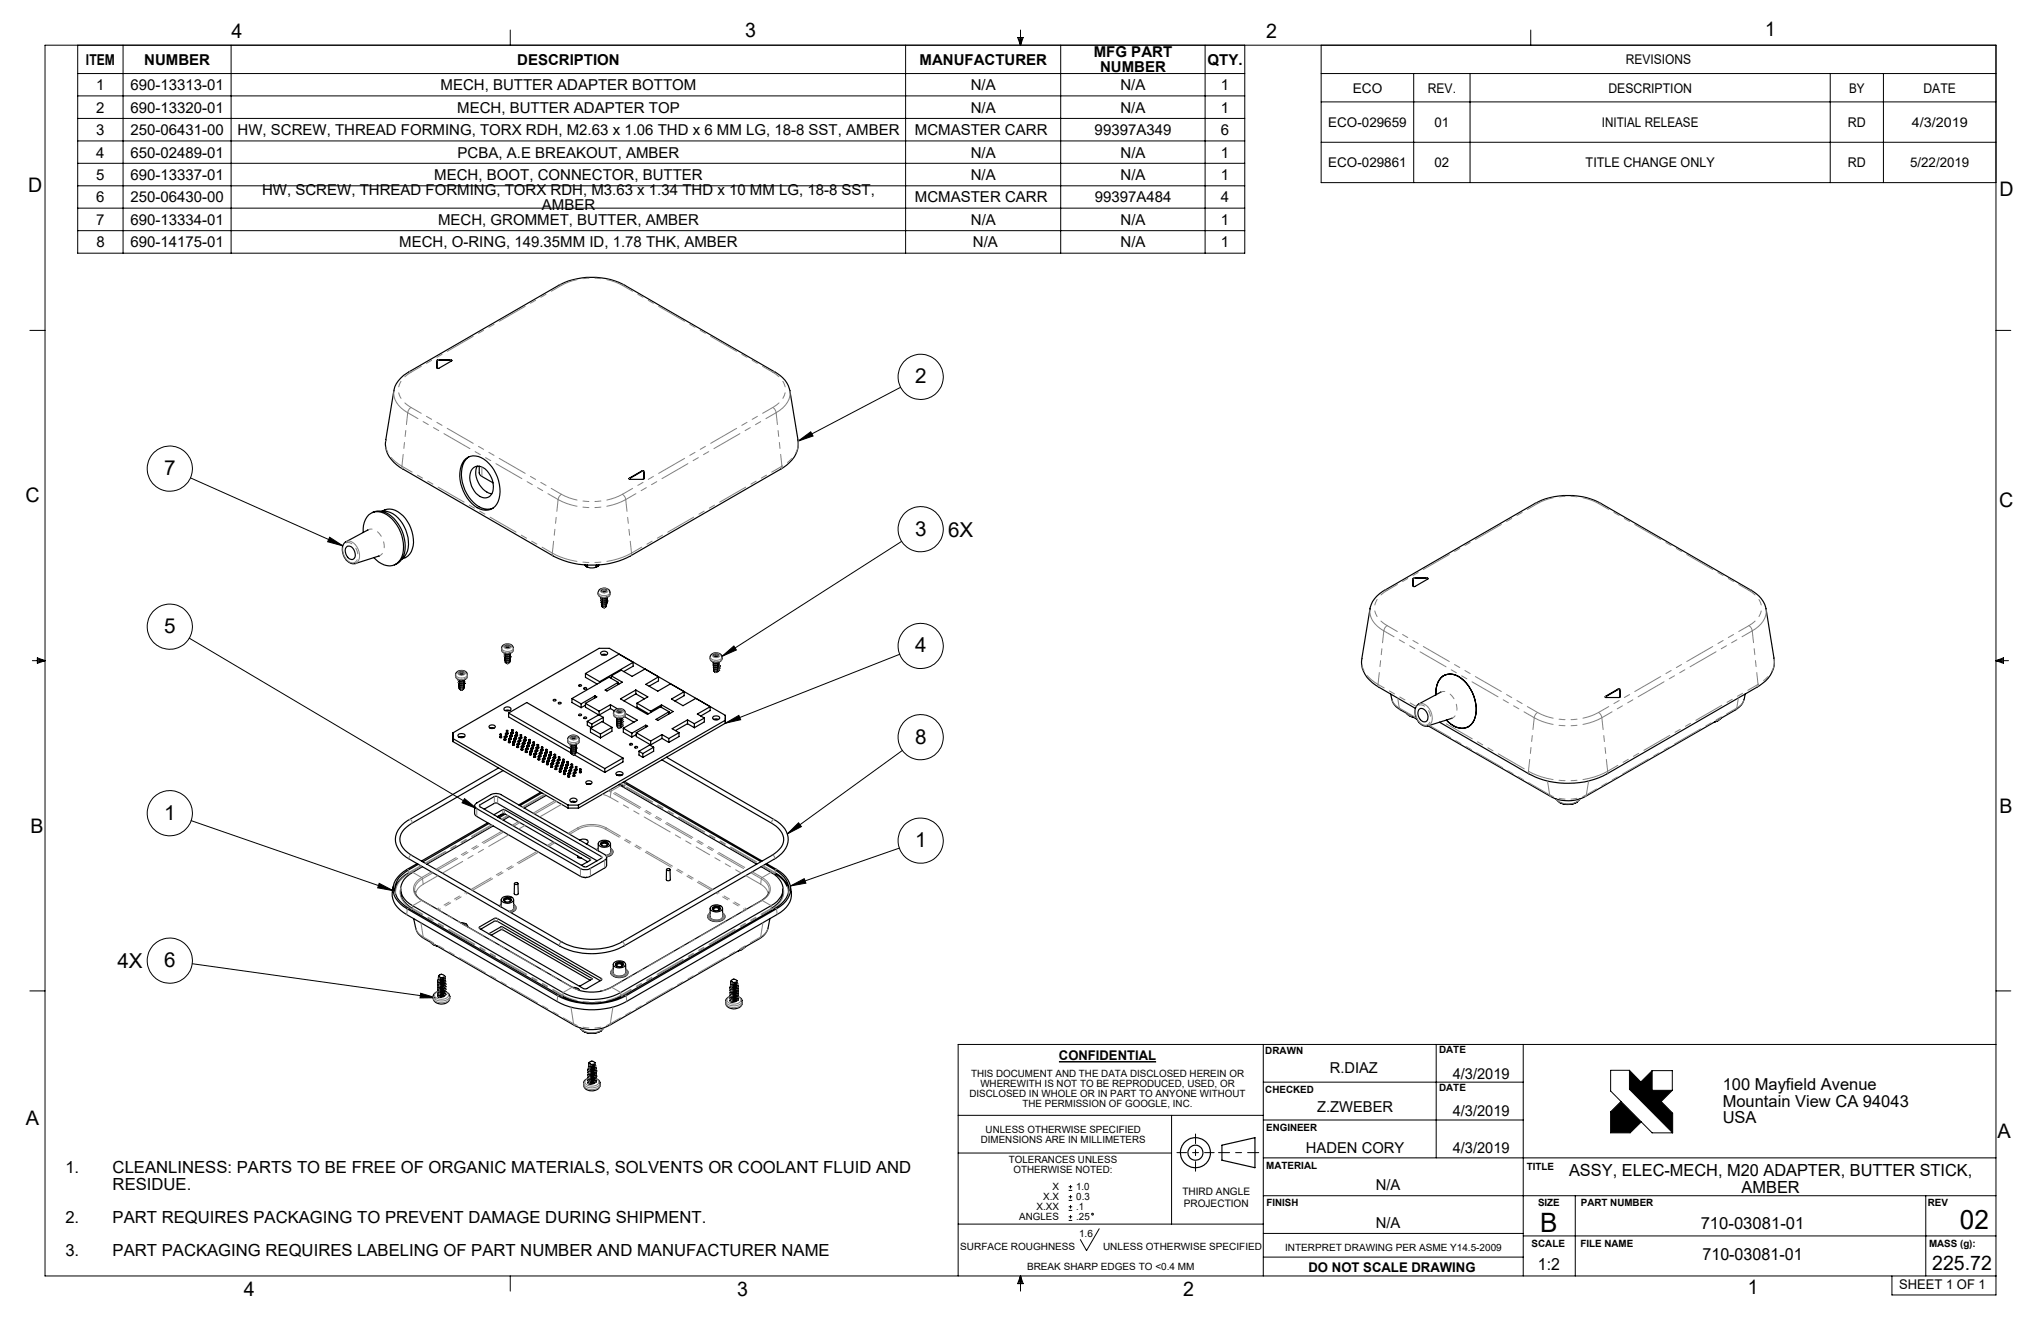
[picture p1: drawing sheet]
<svg xmlns="http://www.w3.org/2000/svg" width="432mm" height="279mm" viewBox="0 0 432 279" stroke-linecap="round" stroke-linejoin="round" font-family="sans-serif">
<defs><g id="words">
<g font-size="5.6">
<text x="325.9" y="260.6">B</text>
<text x="414.7" y="259.9">02</text>
</g>
<g font-size="4.4">
<text x="193.6" y="81.1">2</text>
<text x="34.7" y="100.5">7</text>
<text x="193.6" y="113.3">3</text>
<text x="200.6" y="113.5">6X</text>
<text x="34.7" y="133.9">5</text>
<text x="193.6" y="138">4</text>
<text x="193.6" y="157.3">8</text>
<text x="34.7" y="173.4">1</text>
<text x="193.6" y="179.2">1</text>
<text x="24.8" y="204.7">4X</text>
<text x="34.7" y="204.6">6</text>
</g>
<g font-size="4.2">
<text x="49" y="8">4</text>
<text x="157.6" y="7.7">3</text>
<text x="267.9" y="8">2</text>
<text x="373.5" y="7.7">1</text>
<text x="6" y="40.7">D</text>
<text x="423" y="41.5">D</text>
<text x="5.4" y="106.2">C</text>
<text x="422.9" y="107.2">C</text>
<text x="423" y="172">B</text>
<text x="6.5" y="176.3">B</text>
<text x="5.5" y="238">A</text>
<text x="422.6" y="240.7">A</text>
<text x="408.8" y="268.7">225.72</text>
<text x="51.6" y="274.1">4</text>
<text x="155.9" y="274.2">3</text>
<text x="250.3" y="274.2">2</text>
<text x="369.8" y="273.7">1</text>
</g>
<g font-size="3.5">
<text x="364.5" y="230.5">100 Mayfield Avenue</text>
<text x="364.5" y="234.1">Mountain View CA 94043</text>
<text x="364.5" y="237.6">USA</text>
<text x="13.8" y="248.1">1.</text>
<text x="23.8" y="248.1">CLEANLINESS: PARTS TO BE FREE OF ORGANIC MATERIALS, SOLVENTS OR COOLANT FLUID AND</text>
<text x="23.8" y="251.6">RESIDUE.</text>
<text x="332" y="248.7">ASSY, ELEC-MECH, M20 ADAPTER, BUTTER STICK,</text>
<text x="368.5" y="252.2">AMBER</text>
<text x="13.8" y="258.7">2.</text>
<text x="23.8" y="258.7">PART REQUIRES PACKAGING TO PREVENT DAMAGE DURING SHIPMENT.</text>
<text x="359.8" y="259.9">710-03081-01</text>
<text x="13.8" y="265.7">3.</text>
<text x="23.8" y="265.7">PART PACKAGING REQUIRES LABELING OF PART NUMBER AND MANUFACTURER NAME</text>
<text x="325.4" y="268.7">1:2</text>
<text x="360.2" y="266.5">710-03081-01</text>
</g>
<g font-size="3.2">
<text x="18.2" y="13.7">ITEM</text>
<text x="30.5" y="13.7">NUMBER</text>
<text x="109.4" y="13.7">DESCRIPTION</text>
<text x="194.5" y="13.7">MANUFACTURER</text>
<text x="231.4" y="12.1">MFG PART</text>
<text x="232.7" y="15.3">NUMBER</text>
<text x="255.5" y="13.7">QTY.</text>
<text x="20.4" y="19.1">1</text>
<text x="20.4" y="23.8">2</text>
<text x="27.6" y="19.1">690-13313-01</text>
<text x="27.6" y="23.8">690-13320-01</text>
<text x="93.2" y="19.1">MECH, BUTTER ADAPTER BOTTOM</text>
<text x="96.7" y="23.8">MECH, BUTTER ADAPTER TOP</text>
<text x="205.4" y="19.1">N/A</text>
<text x="205.4" y="23.8">N/A</text>
<text x="237.1" y="19.1">N/A</text>
<text x="237.1" y="23.8">N/A</text>
<text x="258.3" y="19.1">1</text>
<text x="258.3" y="23.8">1</text>
<text x="20.4" y="28.6">3</text>
<text x="27.6" y="28.6">250-06431-00</text>
<text x="50.3" y="28.6">HW, SCREW, THREAD FORMING, TORX RDH, M2.63 x 1.06 THD x 6 MM LG, 18-8 SST, AMBER</text>
<text x="193.6" y="28.6">MCMASTER CARR</text>
<text x="231.6" y="28.6">99397A349</text>
<text x="258.3" y="28.6">6</text>
<text x="20.4" y="33.3">4</text>
<text x="27.6" y="33.3">650-02489-01</text>
<text x="96.8" y="33.3">PCBA, A.E BREAKOUT, AMBER</text>
<text x="205.4" y="33.3">N/A</text>
<text x="237.1" y="33.3">N/A</text>
<text x="258.3" y="33.3">1</text>
<text x="20.4" y="38.1">5</text>
<text x="27.6" y="38.1">690-13337-01</text>
<text x="55.5" y="41.2">HW, SCREW, THREAD FORMING, TORX RDH, M3.63 x 1.34 THD x 10 MM LG, 18-8 SST,</text>
<text x="91.9" y="38.1">MECH, BOOT, CONNECTOR, BUTTER</text>
<text x="205.4" y="38.1">N/A</text>
<text x="237.1" y="38.1">N/A</text>
<text x="258.3" y="38.1">1</text>
<text x="20.4" y="42.8">6</text>
<text x="20.4" y="47.6">7</text>
<text x="27.6" y="42.8">250-06430-00</text>
<text x="27.6" y="47.6">690-13334-01</text>
<text x="92.7" y="47.6">MECH, GROMMET, BUTTER, AMBER</text>
<text x="114.6" y="44.4">AMBER</text>
<text x="193.6" y="42.8">MCMASTER CARR</text>
<text x="205.4" y="47.6">N/A</text>
<text x="231.6" y="42.8">99397A484</text>
<text x="237.1" y="47.6">N/A</text>
<text x="258.3" y="42.8">4</text>
<text x="258.3" y="47.6">1</text>
<text x="20.4" y="52.3">8</text>
<text x="27.6" y="52.3">690-14175-01</text>
<text x="84.5" y="52.3">MECH, O-RING, 149.35MM ID, 1.78 THK, AMBER</text>
<text x="205.8" y="52.3">N/A</text>
<text x="237.1" y="52.3">N/A</text>
<text x="258.3" y="52.3">1</text>
<text x="281.3" y="227">R.DIAZ</text>
<text x="307.3" y="228.1">4/3/2019</text>
<text x="278.6" y="235.2">Z.ZWEBER</text>
<text x="307.3" y="236.1">4/3/2019</text>
<text x="276.3" y="243.9">HADEN CORY</text>
<text x="307.3" y="243.9">4/3/2019</text>
<text x="291" y="251.6">N/A</text>
<text x="291" y="259.8">N/A</text>
</g>
<g font-size="2.8">
<text x="344" y="13.6">REVISIONS</text>
<text x="286.2" y="19.6">ECO</text>
<text x="302.1" y="19.6">REV.</text>
<text x="340.3" y="19.6">DESCRIPTION</text>
<text x="391.2" y="19.6">BY</text>
<text x="406.9" y="19.6">DATE</text>
<text x="281" y="26.8">ECO-029659</text>
<text x="303.5" y="26.8">01</text>
<text x="338.9" y="26.8">INITIAL RELEASE</text>
<text x="390.9" y="26.8">RD</text>
<text x="404.4" y="26.8">4/3/2019</text>
<text x="281" y="35.4">ECO-029861</text>
<text x="303.5" y="35.4">02</text>
<text x="335.5" y="35.4">TITLE CHANGE ONLY</text>
<text x="390.9" y="35.4">RD</text>
<text x="404.1" y="35.4">5/22/2019</text>
<text x="224" y="224.3">CONFIDENTIAL</text>
<text x="276.8" y="269">DO NOT SCALE DRAWING</text>
<text x="401.8" y="272.7">SHEET 1 OF 1</text>
</g>
<g font-size="2.2">
<text x="250.1" y="252.7">THIRD ANGLE</text>
<text x="250.4" y="255.3">PROJECTION</text>
</g>
<g font-size="2.1">
<text x="205.4" y="227.9">THIS DOCUMENT AND THE DATA DISCLOSED HEREIN OR</text>
<text x="267.7" y="223">DRAWN</text>
<text x="304.5" y="222.8">DATE</text>
<text x="205.1" y="232.1">DISCLOSED IN WHOLE OR IN PART TO ANYONE WITHOUT</text>
<text x="207.4" y="230">WHEREWITH IS NOT TO BE REPRODUCED, USED, OR</text>
<text x="267.7" y="231.1">CHECKED</text>
<text x="304.5" y="230.8">DATE</text>
<text x="208.5" y="239.6">UNLESS OTHERWISE SPECIFIED</text>
<text x="216.3" y="234.2">THE PERMISSION OF GOOGLE, INC.</text>
<text x="267.9" y="239.2">ENGINEER</text>
<text x="207.5" y="241.7">DIMENSIONS ARE IN MILLIMETERS</text>
<text x="213.4" y="246">TOLERANCES UNLESS</text>
<text x="214.4" y="248.1">OTHERWISE NOTED:</text>
<text x="222.6" y="251.8">X</text>
<text x="227.7" y="251.7">1.0</text>
<text x="267.9" y="247.1">MATERIAL</text>
<text x="323" y="247.4">TITLE</text>
<text x="219.3" y="256">X.XX</text>
<text x="220.7" y="253.9">X.X</text>
<text x="227.7" y="255.9">.1</text>
<text x="227.7" y="253.8">0.3</text>
<text x="267.9" y="255.1">FINISH</text>
<text x="325.4" y="255">SIZE</text>
<text x="334.4" y="255">PART NUMBER</text>
<text x="407.9" y="255">REV</text>
<text x="215.6" y="258.1">ANGLES</text>
<text x="227.7" y="258.1">.25</text>
<text x="228.3" y="261.7">1.6</text>
<text x="324" y="263.7">SCALE</text>
<text x="334.4" y="263.7">FILE NAME</text>
<text x="408.1" y="263.7">MASS (g):</text>
<text x="203.2" y="264.5">SURFACE ROUGHNESS</text>
<text x="217.3" y="268.6">BREAK SHARP EDGES TO &lt;0.4 MM</text>
<text x="233.4" y="264.5">UNLESS OTHERWISE SPECIFIED</text>
<text x="271.9" y="264.5">INTERPRET DRAWING PER ASME Y14.5-2009</text>
</g>
</g></defs>
<g fill="none" stroke="#000" stroke-width=".25">
<path d="M92.5 76.2l2.9-.1 .2 .2-3 1.6-.2-.1zM95.6 76.3l-2.9-.1-.3 .2M81.6 93a5.7 5.7 0 0 0 3.1 5.9l32.3 18.7a18.1 18.1 0 0 0 16.4 0l31.8-18.4a6 6 0 0 0 3.6-6.1M83.3 82.7a5.9 5.9 0 0 1 3.1-4l31.9-18.4a15.4 15.4 0 0 1 13.9 0l31.8 18.4a5.8 5.8 0 0 1 3.1 3.9l1.7 10.5M83.3 82.6l-1.7 10.5M98.1 97.4a3 3 0 0 1 4.3-.3 7.9 7.9 0 0 1 2.7 9.5 3 3 0 0 1-4.7 .4 8.1 8.1 0 0 1-2.6-9zM99.2 96.6a5.4 5.4 0 0 0-1.1 6.2 6.5 6.5 0 0 0 5 4.9l1.3-.2M100.2 98.9a2.32 2.32 0 0 1 3.2 1.1 3.9 3.9 0 0 1 .2 5 2.4 2.4 0 0 1-3.2-1.1 3.9 3.9 0 0 1-.2-5zM101 98.6a4.4 4.4 0 0 0 2 5.5l1 .4M101.4 98.6v1.4l.1 .4 2.8 1.7M136.2 99.8l-.3-.1-2.8 1.6M73.3 115.7a.99 .99 0 0 1 1.6 .6l.1 .4a1 1 0 0 1 .1 1.1 1 1 0 0 1-.9 .5 1.89 1.89 0 0 1-.9-2.6z"/>
<path d="M76.8 112.6a4 4 0 0 1 2.2-4.3 4.4 4.4 0 0 1 4.5 2.1 8.1 8.1 0 0 1 1.5 7.4 2.99 2.99 0 0 1-4.9 1.1l-1-1M77.9 112l-4.6 2.5a2.55 2.55 0 0 0-.1 3.8l.2 .3a1.75 1.75 0 0 0 1.8 .6l5-1.6M78.8 108.4a3.7 3.7 0 0 1 4.5 1.2 8.2 8.2 0 0 1 2.1 8 3.1 3.1 0 0 1-2 1.9M80.2 117.6h.1M80.8 108.1a3.6 3.6 0 0 1 4.5 1 7.5 7.5 0 0 1 1.7 7.6 3 3 0 0 1-2 1.6M80.8 108.2a4.1 4.1 0 0 1 3.9 1.9 7.1 7.1 0 0 1 1.3 7l-.9 1.1M123.7 119.5l.2 .3M123.9 119.5v.3l.3 .2M124.2 119.5v.5M124.3 119.9a2.56 2.56 0 0 0 1.9 0M124.3 119.9l-.1 .1M124.3 119.5v.4"/>
<path d="M126.2 119.5v.5M126.5 119.8l-.3 .2M126.5 119.5v.3M126.7 119.5l-.2 .3M133.1 101.1l2.7-1.5 .4 .1v1.7h-3zM106.3 136.6a1.31 1.31 0 0 1 1.5-.4 1.31 1.31 0 0 1 .8 1.2 1.37 1.37 0 0 1-1.2 .9 1.37 1.37 0 0 1-1.3-.9zM106.7 138.7l.5 .4M106.7 138.7l.2 .4 .3 .1M106.8 139.2v.1M106.8 139.6l.1 .1M106.9 136.6l.4-.2 .5 .2v.3l-.6 .1a.25 .25 0 0 1-.2-.1 .25 .25 0 0 1-.1-.2zM106.9 138.2l-.2 .1"/>
<path d="M106.9 138.6l-.2 .1M106.9 139.1l-.1 .1M106.9 139.5l-.1 .1M106.9 138.2l.6 .1M107 136.8l.3-.1 .5 .1M107 136.8v.1M107 139.9l-.1 .1M107.5 138.2l-.3 .1M107.8 138.1a.43 .43 0 0 1-.4 .3 .43 .43 0 0 1-.4-.2M107.8 139.8a.42 .42 0 0 1-.4 .4 .42 .42 0 0 1-.4-.3M107.8 139.4a.44 .44 0 0 1-.4 .3 .44 .44 0 0 1-.4-.2M107.8 139a.5 .5 0 0 1-.8 .1"/>
<path d="M107.8 138.5l-.3 .3-.4 .1-.1-.2M107.8 136.7v.2M107.8 139.9a.49 .49 0 0 1-.4 .5 .49 .49 0 0 1-.5-.4M107.9 139.7a.53 .53 0 0 1-.7 .6l-.3-.3M107.9 139.8l-.1 .2M107.9 138.4l.1 .1M107.9 138.8v.3M107.9 139.1a.64 .64 0 0 1-.5 .5 .64 .64 0 0 1-.6-.4M107.9 139.3a.59 .59 0 0 1-.4 .6 .59 .59 0 0 1-.7-.3M107.9 139.3a.6 .6 0 0 1-.4 .7 .6 .6 0 0 1-.7-.3M108 138.9h.1M108 138a.66 .66 0 0 1-.5 .7 .66 .66 0 0 1-.8-.4"/>
<path d="M108 138.5a.68 .68 0 0 1-.8 .6M108 138.1a.66 .66 0 0 1-.6 .6 .66 .66 0 0 1-.7-.4M108 138.5a.67 .67 0 0 1-.8 .7M108 138.9l-.1 .2M108 139a.65 .65 0 0 1-.5 .6 .65 .65 0 0 1-.7-.4M127.1 138l.7-.3 .5 .2 .3 .2a.86 .86 0 0 1-1.6 0zM127.2 126.5a.6 .6 0 0 0 .8 .4M127.2 126.9a.6 .6 0 0 0 .8 .4M127.2 126.5a.56 .56 0 0 0 .8 .4M127.2 126.9a.56 .56 0 0 0 .8 .4M127.3 138.5l.5-.1 .5 .1M127.3 126.4l.3 .1 .4-.1-.3 .1"/>
<path d="M127.3 126.4l-.1 .1M127.3 126.8l-.1 .1M127.3 124.8l.6-.2 .4 .2v.3l-.5 .2-.1-.1a.24 .24 0 0 1-.3-.1 .24 .24 0 0 1-.1-.3zM127.3 127.2l-.1 .1a.61 .61 0 0 0 .6 .4 .61 .61 0 0 0 .6-.4M127.3 128.2l.6 .3 .4-.6v.3a.49 .49 0 0 1-.5 .4 .49 .49 0 0 1-.5-.4zM127.4 127.7l-.2 .1M127.4 125v.1M127.4 125.1h.1M127.4 128.2h-.1M128.2 125l-.5-.1-.3 .2M128.2 124.9v.2M128.2 126.3a.47 .47 0 0 1-.4 .3 .47 .47 0 0 1-.4-.2"/>
<path d="M128.2 128a.43 .43 0 0 1-.4 .4 .43 .43 0 0 1-.4-.3M128.2 127.6a.47 .47 0 0 1-.4 .3 .47 .47 0 0 1-.4-.2M128.2 127.2l-.3 .3-.5-.1M128.2 126.7l-.3 .3-.5-.1M128.4 126.5v.1M128.4 127v.1M128.4 127.5l-.2 .4a.54 .54 0 0 1-1-.1M128.4 127.6a.58 .58 0 0 1-.5 .6 .58 .58 0 0 1-.7-.4M128.4 127.1h.1M128.4 126.2a.62 .62 0 0 1-.4 .7zM128.4 126.6l-.4 .7M128.4 127.1v.2"/>
<path d="M128.4 126.7v.3l-.4 .3M128.4 127.2a.65 .65 0 0 1-.5 .6 .65 .65 0 0 1-.7-.4v.1M129 125.3a1.28 1.28 0 0 0-1.3-.9 1.28 1.28 0 0 0-1.2 1.2 1.38 1.38 0 0 0 1.3 .8 1.38 1.38 0 0 0 1.2-.7M129 125.3v.3M150.4 138.5a1.38 1.38 0 0 1 2.4 .5 1.3 1.3 0 0 1-.9 1.1 1.3 1.3 0 0 1-1.4-.3l-.3-.5zM151.1 138.5l.6-.2 .3 .2-.1 .4-.5 .1-.3-.2M151.1 138.5l-.1 .2 .1 .1M151.1 138.7l.6-.1 .2 .2M151.1 138.5v.3M151.9 138.7v.2M289.8 128.8l-1.7 10.5a5.7 5.7 0 0 0 2.9 5.6l8.4 4.9M289.8 128.8h.1"/>
<path d="M299 122.3l2.9-.1 .2 .2-3 1.7-.2-.1zM302.1 122.4l-2.9-.1-.3 .2M373.6 128.7a5.8 5.8 0 0 0-3.1-3.9l-31.8-18.3a15.4 15.4 0 0 0-13.9 0l-31.9 18.3a5.7 5.7 0 0 0-3.1 4M373.6 128.7l1.7 10.6M375.3 139.2a5.9 5.9 0 0 1-3.2 5.9l-32.2 18.6a18.2 18.2 0 0 1-16.4 0l-18.9-10.9M95.8 156.2l24.4 14.1M96.6 142.2a1.28 1.28 0 0 1 1.5-.3 1.28 1.28 0 0 1 .7 1.3 1.42 1.42 0 0 1-2.4-.1v-.5zM97 143.9l.5 .4M97 144.4l.5 .3M97 143.9l.2 .4 .3 .1M97 144.4v.2l.5 .2M97 144.8l.3 .4h.2"/>
<path d="M97.1 155.3l.5-.1a.54 .54 0 0 1 .8 .6l-.8 .2a.67 .67 0 0 1-.7-.4zM97.1 145.2v.1M97.1 155.9l.5-.1 .5 .1M97.1 142.2l.5-.2 .5 .3a.24 .24 0 0 1 0 .3 .24 .24 0 0 1-.3 0h-.3a.19 .19 0 0 1-.2 0 .19 .19 0 0 1-.1-.3zM97.1 143.8l-.1 .1M97.1 144.3l-.1 .1M97.1 143.8l.7 .1M97.2 144.7l-.1 .2 .4 .3M97.2 145.1l-.1 .1M97.2 145.5v.1M97.2 142.5l.3-.2 .5 .2M97.2 142.4v.2"/>
<path d="M97.2 145.6h.1M97.8 143.8l-.3 .1M98 143.7a.43 .43 0 0 1-.3 .3 .43 .43 0 0 1-.5-.2M98 145.5l-.3 .2-.3 .1-.2-.2M98 145a.45 .45 0 0 1-.3 .3 .45 .45 0 0 1-.5-.2M98 144.6l-.3 .3-.5-.1M98 144.1a.5 .5 0 0 1-.8 .2M98 142.3v.3M98.1 145.6a.49 .49 0 0 1-.4 .4 .49 .49 0 0 1-.5-.4M98.1 145.3l-.4 .6-.5-.3M98.1 145.4v.2M98.2 144a.64 .64 0 0 1-.6 .7h-.1"/>
<path d="M98.2 144.4v.3M98.2 144.7l-.4 .4-.3 .1M98.2 144.9l-.2 .4a.52 .52 0 0 1-.9-.1M98.2 145a.58 .58 0 0 1-.4 .6 .58 .58 0 0 1-.7-.3M98.2 144.6l-.2 .5-.5 .1M98.3 144.5h.1M98.3 143.7a.73 .73 0 0 1-.8 .6M98.3 143.7a.73 .73 0 0 1-.8 .7M98.3 144.1a.73 .73 0 0 1-.8 .7M98.3 144.5l-.1 .2M98.3 144.1h.1M103.5 153.6a.68 .68 0 0 1 .7-.3 .68 .68 0 0 1 .5 .5 .68 .68 0 0 1-.7 .3 .68 .68 0 0 1-.5-.5z"/>
<path d="M103.8 154h.7M103.9 154.1h.4M105.8 155.8v.2M105.8 155.3v.7M105.8 155.3l.1 .1M105.8 155.3h.3M105.9 155.4v.6M106.1 155.8v.2h-.3M106.1 155.3v.7M106.1 155.3l-.2 .1M106.6 149.8l.8-.3a.67 .67 0 0 1 .7 .5 .89 .89 0 0 1-1.5 0zM106.7 156.4v.1"/>
<path d="M106.7 155.8v.7M106.7 155.8l.2 .1M106.8 155.8h-.1M106.8 155.8h.2M106.9 150.3l.5-.1 .5 .1M106.9 155.9v.7M106.9 155.7v.1M106.9 155.2v.6M106.9 155.2l.2 .1M106.9 155.2l.2-.1 .1 .1M107 156.4v.1h-.3M107 155.8l-.1 .1"/>
<path d="M107 155.8v.7M107.1 155.3v.6M107.1 155v.1M107.1 154.5v.7M107.1 154.5l.2 .1M107.1 154.5l.3 .1M107.2 155.7l.1 .2h-.3M107.2 155.2l-.1 .1M107.2 155.2v.7M107.3 154.6v.7M107.4 155l.1 .2-.3 .1M107.4 154.6h-.1"/>
<path d="M107.4 154.6v.6M107.6 156.9v.2M107.6 150.8v.8l13.3 7.7M107.6 156.4v.7M107.6 150.8l13.2 7.6M107.6 150.8l3.8-2.2 20.4 11.7M107.6 156.4h.1M107.6 156.4l.1-.2 .2 .2M107.7 156.4v.7M107.8 156.2l-.1 .1M107.8 155.7v.6M107.8 155.7l.2 .1"/>
<path d="M107.8 155.7h.3M107.9 156.8v.1a.17 .17 0 0 1-.1 .2 .17 .17 0 0 1-.2 0M107.9 156.4h-.2M107.9 156.4v.7M108 155.8v.6M108 155.6h.1M108 155v.6M108 155h.3M108 155l.2 .2M108.1 156.2v.2h-.2M108.1 155.7l-.1 .1M108.1 155.7v.7"/>
<path d="M108.2 155.2v.6M108.3 154.9l-.1 .1M108.3 154.4l.1 .1M108.3 154.4v.6M108.3 154.4l.1-.1 .1 .1M108.3 155.6l.1 .1-.3 .1M108.3 155l-.1 .2M108.3 155v.8M108.4 154.5v.7M108.5 157.4v.2M108.5 156.8l.3 .1M108.5 156.8v.8"/>
<path d="M108.5 156.8l.2 .2M108.5 154.9l.1 .2h-.3M108.5 154.4l-.1 .1M108.5 154.4v.7M108.7 157v.6M108.7 156.7v.1M108.7 156.2v.6M108.7 156.2l.2 .1M108.8 157.4v.2h-.3M108.8 156.9l-.1 .1M108.8 156.9v.7M108.8 156.1l-.1 .1"/>
<path d="M108.8 156.1l.2 .1M108.9 156.3v.7M108.9 156.1h.1M108.9 155.6h.2M108.9 155.6v.6M108.9 155.6l.2-.1 .1 .1M109 156.7l.1 .2-.3 .1M109 156.2l-.1 .1M109 156.2v.7M109.1 155.6v.7M109.1 155.4v.1M109.1 154.9h.4"/>
<path d="M109.1 154.9l.2 .1M109.1 154.9v.6M109.2 156.1l.1 .1-.3 .1M109.2 155.6h-.1M109.2 155.6v.7M109.3 155v.6M109.4 157.9v.2M109.4 157.4v.7M109.4 157.4l.1 .1M109.5 155.4v.2h-.3M109.5 154.9l-.2 .1M109.5 154.9v.7"/>
<path d="M109.5 157.5v.6M109.5 157.3l-.1 .1M109.5 157.3l.2 .1M109.6 157.3h-.1M109.6 156.7v.6M109.6 156.7l.1 .1M109.6 156.7l.1-.1 .2 .1M109.7 157.9v.1l-.3 .1M109.7 157.4l-.2 .1M109.7 157.4v.7M109.7 156.8v.7M109.8 156.6v.1"/>
<path d="M109.8 156.1h.3M109.8 156.1v.6M109.8 156.1l.2 .1M109.9 157.2l.1 .2-.3 .1M109.9 156.7l-.2 .1M109.9 156.7v.7M110 156.2v.6M110.1 156h-.1M110.1 155.4l.1 .1M110.1 155.4v.6M110.1 155.4h.2M110.1 156.6v.2h-.2"/>
<path d="M110.1 156.1l-.1 .1M110.1 156.1v.7M110.2 155.5v.7M110.3 158.4v.2M110.3 157.9l.2 .1M110.3 157.9v.7M110.3 156l.1 .1-.3 .1M110.3 155.4l-.1 .1M110.3 155.4v.7M110.4 157.8l.2 .1M110.4 157.8l-.1 .1M110.5 158v.6"/>
<path d="M110.5 157.8h.1M110.5 157.2l.3 .1M110.5 157.2v.7M110.5 157.2l.2 .1M110.6 158.4v.2h-.3M110.6 157.9l-.1 .1M110.6 157.9v.7M110.7 157.3v.7M110.7 157.1v.1M110.7 156.6l.2 .1M110.7 156.6v.6M110.8 157.8l.1 .1-.3 .1"/>
<path d="M110.8 157.3h-.1M110.8 157.3v.7M110.9 156.7v.6M110.9 156.5l-.2 .1M110.9 156.5l.1 .1M110.9 156.5h.1M110.9 156l.2-.1 .2 .1M110.9 156h.2M110.9 156v.6M111 157.1l.1 .2h-.3M111 156.6l-.1 .1M111 156.6v.7"/>
<path d="M111.1 156v.7M111.2 158.9v.2M111.2 158.4l.1-.1 .2 .1M111.2 158.4v.7M111.2 158.4l.1 .1M111.3 156.5v.1l-.3 .1M111.3 156h-.2M111.3 156v.7M111.3 158.5v.7M111.4 158.3l-.1 .1M111.4 157.8l.1 .1M111.4 157.8v.6"/>
<path d="M111.4 157.8h.3M111.5 158.9v.2h-.3M111.5 158.4l-.2 .1M111.5 158.4v.7M111.5 157.9v.6M111.6 157.7h.1M111.6 157.1l.2-.1 .1 .1M111.6 157.1v.6M111.6 157.1l.2 .1M111.7 158.3v.2h-.2M111.7 157.8l-.2 .1M111.7 157.8v.7"/>
<path d="M111.8 157.2v.7M111.9 157l-.1 .1M111.9 156.5l.1 .1M111.9 156.5v.6M111.9 156.5h.2M111.9 157.6l.1 .2-.3 .1M111.9 157.1l-.1 .1M111.9 157.1v.7M112 156.6v.6M112.1 159.5v.1M112.1 158.9v.7M112.1 158.9l.1 .1"/>
<path d="M112.1 157l.1 .1-.3 .1M112.1 156.5l-.1 .1M112.1 156.5v.7M112.2 159v.7M112.2 158.9h-.1M112.2 158.9l.2 .1M112.3 158.8v.1M112.3 158.3v.6M112.3 158.3l.2 .1M112.4 159.5v.1h-.3M112.4 159h-.2M112.4 159v.6"/>
<path d="M112.4 158.2l-.1 .1M112.4 158.2l.2 .1M112.5 158.4v.6M112.5 158.2h.1M112.5 157.6l.2 .1M112.5 157.6v.7M112.6 158.8v.2h-.2M112.6 158.3l-.1 .1M112.6 158.3v.7M112.7 157.7v.7M112.7 157.6h-.2M112.7 157.6l.1 .1"/>
<path d="M112.7 157.5v.1M112.7 157l.2 .1M112.7 157v.6M112.7 157h.4M112.8 158.2l.1 .1-.3 .1M112.8 157.7h-.1M112.8 157.7v.7M112.9 157.1v.6M113 160v.2M113 159.5v.7M113 159.5l.1 .1M113 159.5h.3"/>
<path d="M113.1 157.5v.2h-.3M113.1 157l-.2 .1M113.1 157v.7M113.1 159.6v.6M113.2 159.3l-.1 .1M113.2 158.8l.1 .1M113.2 158.8v.6M113.3 160v.1l-.3 .1M113.3 159.5l-.2 .1M113.3 159.5v.7M113.3 158.9v.7M113.3 158.7l-.1 .1"/>
<path d="M113.3 158.7l.2 .1M113.4 158.7l-.1 .1M113.4 158.2v.6M113.4 158.2l.2 .1M113.4 158.2h.3M113.5 159.3v.2h-.2M113.5 158.8l-.2 .1M113.5 158.8v.7M113.6 158.3v.6M113.6 157.5v.5M113.6 157.5l.2 .1M113.6 157.5h.3"/>
<path d="M113.7 158.7v.2h-.2M113.7 158.2l-.1 .1M113.7 158.2v.7M113.8 157.6v.7M113.9 160l.1 .1M113.9 160v.7M113.9 158l.1 .2-.3 .1M113.9 157.5l-.1 .1M113.9 157.5v.7M114 159.9l-.1 .1M114 159.9l.2 .1M114.1 159.8v.1"/>
<path d="M114.1 159.3v.6M114.1 159.3l.2 .1M114.2 160l-.2 .1M114.2 160v.7M114.2 159.2l.2 .1M114.2 159.2l-.1 .1M114.3 159.4v.7M114.3 159.2h.1M114.3 158.7v.6M114.3 158.7l.2 .1M114.4 159.8v.2l-.2 .1M114.4 159.3l-.1 .1"/>
<path d="M114.4 159.3v.7M114.5 158.8v.6M114.5 158.6l-.2 .1M114.5 158.6l.1 .1M114.5 158.5v.1M114.5 158l.2 .1M114.5 158v.6M114.5 158l.2-.1 .1 .1M114.6 159.2l.1 .1-.3 .1M114.6 158.7l-.1 .1M114.6 158.7v.7M114.7 158.1v.7"/>
<path d="M114.8 158.5l.1 .3h-.3M114.8 158l-.1 .1M114.8 158v.8M115 159.8v.6M115 159.8l.1 .1M115.1 159.9v.7M115.1 159.8h-.1M115.1 159.8h.2M115.2 159.7l-.1 .1M115.2 159.2l.2-.1 .1 .1M115.2 159.2v.6M115.2 159.2l.2 .1"/>
<path d="M115.3 159.8l-.2 .1M115.3 159.8v.7M115.4 159.3v.6M115.4 158.5v.6M115.4 158.5l.2 .1M115.4 158.5h.3M115.5 159.7v.2h-.2M115.5 159.2l-.1 .1M115.5 159.2v.7M115.6 158.6v.7M115.7 159.1l.1 .1-.3 .1M115.7 158.5l-.1 .1"/>
<path d="M115.7 158.5v.7M116.1 159.7v.6M116.1 159.7l.2 .1M116.2 159.6l.2 .1M116.2 159.6l-.1 .1M116.3 159.8v.6M116.3 159.6h.1M116.3 159.1l.2 .1M116.3 159.1v.6M116.3 159.1h.3M116.4 159.7l-.1 .1M116.4 159.7v.7"/>
<path d="M116.5 159.2v.6M116.6 159.6l.1 .1-.3 .1M116.6 159.1l-.1 .1M116.6 159.1v.7M117.1 148a.26 .26 0 0 1 .3-.1 .26 .26 0 0 1 .1 .3l-.3 .1zM117.2 159.6l.2 .1M117.2 159.6v.6M117.2 159.6l.2-.1 .1 .1M117.4 159.7v.6M117.5 159.6l-.1 .1M117.5 159.6v.7M118.1 148.6a.36 .36 0 0 1 .6 .2 .33 .33 0 0 1-.3 .1 .33 .33 0 0 1-.3-.3z"/>
<path d="M120.3 155.9a1.28 1.28 0 0 1 1.5-.4 1.28 1.28 0 0 1 .8 1.4 1.42 1.42 0 0 1-2.5-.2zM120.7 157.6l.5 .4M120.7 157.6l.1-.1 .4 .1M120.7 158l.5 .4h.3M120.7 157.6v.2l.5 .2M120.7 158a.67 .67 0 0 0 .8 .4M120.7 158.5v.1M120.8 157.9l-.1 .1M120.8 158.9v.1M120.8 155.9l.6-.2 .4 .2-.1 .1a.25 .25 0 0 1 0 .3 .25 .25 0 0 1-.3 0l-.5-.1zM120.8 158.4l-.1 .1M120.8 159.3a.51 .51 0 0 0 .5 .4 .51 .51 0 0 0 .5-.5v-.1l6.2 3.5"/>
<path d="M120.9 158.8l-.1 .1a.59 .59 0 0 0 .6 .3 .59 .59 0 0 0 .5-.6 .58 .58 0 0 1-.4 .7 .58 .58 0 0 1-.7-.3M120.9 159.1a.43 .43 0 0 0 .4 .4 .43 .43 0 0 0 .4-.4M120.9 156.1l.4-.1 .4 .1M120.9 156v.2M120.9 159.2l-.1 .1M121 147.7l1.9 1.2M121 147.7v.9l1.9 1.1M121.2 158a.8 .8 0 0 0 .8-.7 .68 .68 0 0 1-.8 .7zM121.5 159.6l6.5 3.8M121.5 157.5l-.3 .1M121.5 157.6h-.3M121.7 157.4a.45 .45 0 0 1-.3 .3 .45 .45 0 0 1-.5-.2"/>
<path d="M121.7 158.7a.47 .47 0 0 1-.3 .3 .47 .47 0 0 1-.5-.2M121.7 158.3l-.3 .2-.5-.1M121.7 157.8l-.3 .3-.5-.1M121.7 156v.2M121.8 159l-.5 .6-.5-.3M121.9 157.7l.1 .1M121.9 158.1l.1 .1M121.9 158.4a.61 .61 0 0 1-.6 .5 .61 .61 0 0 1-.6-.4M121.9 158.3a.63 .63 0 0 1-.5 .6 .63 .63 0 0 1-.7-.4M122 158.2h.1M122 157.8l-.5 .6M122 158.2l-.1 .2"/>
<path d="M122 157.8l-.1 .3-.4 .3M122 157.8h.1M122 158.3h.1M122.4 151.1a.27 .27 0 0 1 .4-.1 .27 .27 0 0 1 .1 .3l-.3 .1zM122.4 144.9a.26 .26 0 0 1 .4-.1 .26 .26 0 0 1 .1 .3h-.3zM122.9 148.9v.8M123.5 151.8a.28 .28 0 0 1 .4-.2 .28 .28 0 0 1 .1 .3l-.3 .1zM123.5 145.5a.29 .29 0 0 1 .4-.1 .29 .29 0 0 1 .1 .3h-.4zM123.9 148.8l2.9 1.6M123.9 142.5v.8l2.4 1.4M123.9 148.8v.8l2.7 1.6M123.9 149.2l-1 .5"/>
<path d="M123.9 142.5l3 1.7M124.2 152.6v.8l.9 .5M124.2 152.6l1 .5M124.9 154v.9l2.1 1.2M124.9 154l2.1 1.3M125.2 153.1v.8M125.9 147.2l.4 .2-2.4 1.4M125.9 147.2l-3 1.7M125.9 147.2v.4M126.7 151.2l-2.5 1.4M126.7 151.2l.9 .5M126.9 144.2v.2"/>
<path d="M127 155.3v.8M127.6 151.7l-2.4 1.4M127.6 151.7v.8l-.1 .1M129.2 149l-2.4 1.4M129.2 149l1.4 .9M129.2 149v.9M129.2 149.9l.8 .5M129.2 149.9l-2.4 1.3v-.8M129.3 142.9l2.4 1.4-3.3 1.9-.4-.3 2.8-1.6M129.3 142.9l2.1-1.2 2.3 1.4 2.8-1.6 2.8 1.7M129.3 142.9v.6M129.5 153.8l-2.5 1.5"/>
<path d="M129.5 153.8l-2.1-1.2-2.5 1.4M129.5 153.8v.9l-2.5 1.4M129.8 150.8v.3M129.8 150.7a1.3 1.3 0 0 1 1.3-.8 1.3 1.3 0 0 1 1.2 .8M130.5 152.4a.47 .47 0 0 0 .6 .4M130.5 152.9l.1 .3h.5M130.5 151.8l.7 .1M130.6 151.8l-.1 .1a.6 .6 0 0 0 .5 .5 .6 .6 0 0 0 .6-.4l.1-.2a.65 .65 0 0 1-.5 .6 .65 .65 0 0 1-.7-.4M130.6 152.3h-.1a.52 .52 0 0 0 .6 .5M130.6 152.7h-.1a.42 .42 0 0 0 .6 .5l.5-.3M130.6 150.2l.5-.1 .2 .1a.17 .17 0 0 1 .2 .1 .17 .17 0 0 1-.1 .2v.2h-.5l-.4-.2zM130.6 151.9a.44 .44 0 0 0 .8 0"/>
<path d="M130.7 150.5l.5-.1 .2 .2M130.7 150.4v.2M130.8 144.3l-1.9-1.1-7.9 4.5M130.8 144.3v.5M130.8 144.6l.2 .1M131.4 153.4h.1a.51 .51 0 0 1-.9 .3M131.4 153a.49 .49 0 0 1-.8 .2M131.4 152.5a.47 .47 0 0 1-.3 .4 .47 .47 0 0 1-.5-.1M131.4 152.1h.1a.51 .51 0 0 1-.9 .3M131.4 150.5v.1M131.6 153.4h.1M131.6 152.9l.1 .2"/>
<path d="M131.6 153.6h.1M131.6 152l.1 .2-.1 .2-.5 .4M131.6 152.5l.1 .1M131.6 153.5h.1M131.6 153.5l-.6 .5-.4-.4a.49 .49 0 0 0 .4 .4 .49 .49 0 0 0 .5-.2l.1-.2M131.6 153.5v.1M131.7 153.1a.6 .6 0 0 1-1.1 .3v-.2M131.7 153.1a.57 .57 0 0 1-.6 .6 .57 .57 0 0 1-.6-.5M131.7 153.1h.1M131.7 152.6h.1M131.7 152.6l-.1 .3M131.7 152.2l-.1 .4-.5 .2"/>
<path d="M131.7 152.6v.1M131.9 154l1.8 1.1M131.9 154v.9l1.8 1M132.1 151.6l2 1.2M132.3 150.8a1.14 1.14 0 0 1-.5 1 1.14 1.14 0 0 1-1.2 0 .79 .79 0 0 1-.8-.7M132.3 150.9l2.5 1.4-2.9 1.7M133.2 157.3a.29 .29 0 0 1 .4-.1 .29 .29 0 0 1 .1 .4h-.4zM133.7 155.1v.8M133.9 140.1l-2.9-1.7-7.1 4.1M133.9 140.1l-7 4.1M133.9 140.1v.8l-1.9 1.1M134.4 157.9l.5 .1a.25 .25 0 0 1-.3 .2 .25 .25 0 0 1-.2-.3z"/>
<path d="M134.5 145.9l2.6 1.5-2.3 1.3M134.5 145.9l-3.2 1.9 5.7 3.3 2.7-1.6 1.8 1M134.5 145.9v.9M134.5 146.8l-2.5 1.4M134.5 146.8l1.8 1M134.6 155l3.1 1.7M134.6 155v.8l3.1 1.8M134.6 155.4l-.9 .5M134.8 148.7l2.9 1.7M134.8 148.7v.8l2.4 1.5M135.2 158.9l.8 .5M135.2 158.9v.8l.8 .5"/>
<path d="M136 159.4v.8M136.6 153.4l.4 .2-2.4 1.4M136.6 153.4l-2.9 1.7M136.6 153.4v.4M137.7 150.4v.3M137.7 156.7v.9M138.3 158l-2.3 1.4M138.3 158l-.9-.4-2.2 1.3M138.3 158v.9l-2.3 1.3M139.3 143.2l-2.7 1.5 2.6 1.5 2.7-1.6 2.8 1.7M139.3 143.2v.8l-2 1.1M139.9 149.1l2.5 1.4-3.2 1.9-.4-.2 2.7-1.7"/>
<path d="M139.9 149.1l-2.2 1.3M139.9 149.1v.5M140.1 155.4l-2.4 1.3M140.1 155.4l1.4 .8M140.1 155.4v.8M140.1 156.2l-2.4 1.4M140.1 156.2l1.4 .8M141.5 156.2v.8M141.5 150.5v.5M141.5 150.8l.2 .1M143.7 155l-2.2 1.2M143.7 155v.8l-2.2 1.2"/>
<path d="M144.7 146.3l-2.6 1.5 2.4 1.5 2.7-1.6 3 1.8M144.7 146.3v.8l-1.9 1.2M145.5 152.3l1.4 .8M145.5 152.3l-3.3 1.8 1.5 .9M145.5 152.3v.8M145.5 153.1l-2.6 1.4M145.5 153.1l1.4 .8M146.9 153.1v.8M149 151.9l-2.1 1.2M149 151.9v.8l-2.1 1.2M150.2 149.5v.8l-2 1.1M150.2 149.5l-2.7 1.5 1.5 .9"/>
<path d="M150.9 141.1l.2 .3 .4 .1M151 151.5l.5-.1a.54 .54 0 0 1 .7 .6 .77 .77 0 0 1-.8 .3 .77 .77 0 0 1-.6-.6zM151 152.2l.5-.2 .5 .2M151 140.9a.42 .42 0 0 0 .5 .5l.5-.3M151.1 141.9h.1M151.1 140.1a.43 .43 0 0 0 .4 .2 .43 .43 0 0 0 .4-.2M151.7 140.1h-.8a.45 .45 0 0 0 .7 .4l.6-.5a.66 .66 0 0 1-.6 .6 .66 .66 0 0 1-.7-.4M151.9 141.6a.49 .49 0 0 1-.8 .3M151.9 141.2a.47 .47 0 0 1-.3 .4 .47 .47 0 0 1-.5-.2M151.9 140.8a.51 .51 0 0 1-.8 .2M151.9 140.3a.49 .49 0 0 1-.8 .3M152 141.6v.2"/>
<path d="M152 141.1l.1 .1M152 141.7l-.6 .5-.3-.4M152 141.8v.2a.5 .5 0 0 1-.5 .3 .5 .5 0 0 1-.4-.4M152 141.8h.1M152.1 140.3l.1 .1M152.1 140.7l.1 .2M152.1 141.3h.1M152.1 141.3a.68 .68 0 0 1-.9 .4l-.2-.3M152.1 141.4a.57 .57 0 0 1-.5 .5 .57 .57 0 0 1-.6-.4M152.1 141.4h.1M152.1 141.3v.1M152.2 140.8h.1"/>
<path d="M152.2 140.4a.69 .69 0 0 1-.6 .6 .69 .69 0 0 1-.7-.3l.1-.2M152.2 140.9l-.2 .2M152.2 140.4a.65 .65 0 0 1-.6 .7 .65 .65 0 0 1-.7-.5M152.2 140.8v.1M152.2 140.9h.1M153.5 152.3l-31.1 18M294.2 146.8l.3 1.1M294.5 147.9v.2a3.4 3.4 0 0 0 1.7 2l3.6 2.1M297.6 150.9l.4 .4M298.1 151.3l.8 .4zM300.4 149.9a1.57 1.57 0 0 1 1.7 2 .83 .83 0 0 1-.7 .8 .83 .83 0 0 1-.9-.5l-.4-.6a1.43 1.43 0 0 1 .3-1.7zM304.9 146.4l-4.8 2.5a2.62 2.62 0 0 0 .1 3.9l.2 .2a1.75 1.75 0 0 0 1.8 .5"/>
<path d="M305.3 142.9a3.7 3.7 0 0 1 4.4 1 8.2 8.2 0 0 1 2.2 8.5 3 3 0 0 1-5 .7l-.9-.8a3.8 3.8 0 0 0 4.8 1.3 5 5 0 0 0 1.2-5.6 7.2 7.2 0 0 0-4.7-5.4 2.96 2.96 0 0 0-3.5 3v1.4a4.6 4.6 0 0 1 1.5-4M305.9 142.7l-.2 .1M307.2 151.9l-5 1.6M310.6 153.8h-.2M342.8 147.4l-.2 .1-3-.1 2.9-1.7 .3 .1v1.6M342.8 145.9l-.4-.1-2.8 1.6M364.1 151.9l-.4 .4-1 .4 .9-.3M369.2 146.8a3.9 3.9 0 0 1-2 3.3l-31.8 18.4a7.9 7.9 0 0 1-7.4 0l-25.8-15M100.4 170.4v1.8l.5 .5 21.9 12.6a2.32 2.32 0 0 0 2.1 0l3.2-1.8 .2-.5v-1.6M100.5 170.1l3.4-2a2.39 2.39 0 0 1 2.1 0l21.9 12.6a.66 .66 0 0 1 .4 .6 .66 .66 0 0 1-.4 .7l-3 1.7a2.32 2.32 0 0 1-2.1 0l-22.1-12.8-.3-.5zM101.5 170.3l3.1-1.8 .5-.1 22.2 12.8 .1 .2-3.2 1.9h-.6l-22.1-12.7zM102.4 171.1l2.2-1.2h.5l21.2 12.2"/>
<path d="M103.2 174l-14 8.1M103.5 174.2l-14 8.1M104.3 174.7l-14 8.1M104.5 172.3l1.9-1.1h.3l18.3 10.6v.1l-2 1.1M105.2 172.7l1.2-.7h.3l17.7 10.3M106.6 172l-1.3 .8M106.9 172.2l-1.3 .8M107.8 172.7l-1.3 .8M113.9 160.5v.2M114 160.1v.6M114.2 160.5v.2h-.3M114.4 167.6l-4.7 2.7"/>
<path d="M114.7 167.7l-4.7 2.7M114.8 161v.2M114.8 160.5v.7M114.8 160.5l.1 .1M114.8 160.5h.3M114.9 160.6v.6M115 160.4h-.1M115.1 161v.2h-.3M115.1 160.5l-.2 .1M115.1 160.5v.7M115.3 160.4l.1 .1-.3 .1M115.5 168.2l-4.6 2.7"/>
<path d="M115.7 161.5v.2M115.7 161v.7M115.7 161l.1 .1M115.8 161.1v.6M115.8 160.9l-.1 .1M115.8 160.9l.2 .1M115.9 160.9h-.1M115.9 160.4v.6M115.9 160.4h.2M115.9 160.4l.1-.1 .2 .1M116 161.5v.2h-.3M116 161l-.2 .1"/>
<path d="M116 161v.7M116.1 160.4v.7M116.1 160.2v.1M116.2 160.9v.2h-.2M116.2 160.4h-.1M116.2 160.4v.7M116.4 160.2l.1 .2h-.3M116.6 162.1v.1M116.6 161.5v.7M116.6 161.5l.1 .1M116.6 161.5l.1-.1 .2 .1M116.7 161.6v.7"/>
<path d="M116.8 161.4l-.1 .1M116.8 160.9v.6M116.8 160.9l.1 .1M116.9 162v.2h-.3M116.9 161.5l-.2 .1M116.9 161.5v.7M116.9 161v.6M116.9 160.8l-.1 .1M116.9 160.8l.2 .1M117 160.8h-.1M117 160.2v.6M117 160.2l.2 .1"/>
<path d="M117 160.2h.3M117.1 161.4l.1 .1-.3 .1M117.1 160.9l-.2 .1M117.1 160.9v.7M117.2 160.3v.7M117.2 160.1v.1M117.3 160.8v.1l-.2 .1M117.3 160.2l-.1 .1M117.3 160.2v.7M117.5 162.6v.1M117.5 162v.7M117.5 162l.1 .1"/>
<path d="M117.5 160.1v.2h-.2M117.6 162.1v.7M117.6 162h-.1M117.6 162l.2 .1M117.7 161.9l-.1 .1M117.7 161.4v.6M117.7 161.4l.2 .1M117.8 162.6a.17 .17 0 0 1-.1 .2 .17 .17 0 0 1-.2-.1M117.8 162.1h-.2M117.8 162.1v.7M117.8 161.3l-.1 .1M117.8 161.3l.2 .1"/>
<path d="M117.9 161.5v.6M117.9 161.3h.1M117.9 160.8v.6M117.9 160.8h.2M117.9 160.8l.1-.1 .2 .1M118 161.9v.2h-.2M118 161.4l-.1 .1M118 161.4v.7M118.1 160.8v.7M118.1 160.6v.1M118.1 160.1l.2 .1M118.1 160.1v.6"/>
<path d="M118.1 160.1h.3M118.2 161.3l.1 .1-.3 .1M118.2 160.8h-.1M118.2 160.8v.7M118.3 160.2v.6M118.4 163.1v.2M118.4 162.6v.7M118.4 162.6l.1 .1M118.4 162.6h.3M118.4 160.6l.1 .2h-.3M118.4 160.1l-.1 .1M118.4 160.1v.7"/>
<path d="M118.5 162.7v.6M118.6 162.5h-.1M118.6 161.9v.6M118.6 161.9l.1 .1M118.6 161.9l.1-.1 .2 .1M118.7 163.1v.2h-.3M118.7 162.6l-.2 .1M118.7 162.6v.7M118.7 162v.7M118.8 161.8l-.1 .1M118.8 161.3v.6M118.8 161.3l.2 .1"/>
<path d="M118.8 161.3h.3M118.9 162.4l.1 .2-.3 .1M118.9 161.9l-.2 .1M118.9 161.9v.7M119 161.4v.6M119 161.1v.1M119 160.6l.2 .1M119 160.6v.6M119 160.6h.3M119.1 161.8l.1 .1-.3 .1M119.1 161.3l-.1 .1M119.1 161.3v.7"/>
<path d="M119.2 160.7v.7M119.3 163.1v.7M119.3 163.1l.1 .1M119.3 161.1v.2l-.2 .1M119.3 160.6l-.1 .1M119.3 160.6v.7M119.4 163.2v.6M119.4 163l-.1 .1M119.4 163l.2 .1M119.5 162.9l-.1 .1M119.5 162.4v.7M119.5 162.4l.1 .1"/>
<path d="M119.6 163.6v.2h-.1h-.3l.1-.2M119.6 163.1l-.2 .1M119.6 163.1v.7M119.6 162.5v.7M119.6 162.3l-.1 .1M119.6 162.3l.2 .2M119.7 162.3h.1M119.7 161.8v.6M119.7 161.8l.2 .1M119.8 162.9v.2l-.2 .1M119.8 162.5h-.2M119.8 162.5v.7"/>
<path d="M119.8 161.7l-.1 .1M119.8 161.7l.2 .1M119.9 161.9v.6M119.9 161.7h.1M119.9 161.1l.2 .1M119.9 161.1v.6M119.9 161.1l.2-.1 .1 .1M120 162.3v.2h-.2M120 161.8l-.1 .1M120 161.8v.7M120.1 161.2v.7M120.2 164.1l-.1 .1 .2 .2 .2-.2v-.1"/>
<path d="M120.2 163.6v.7M120.2 163.6l.1 .1M120.2 163.6h.3M120.2 170.3v.6M120.2 170.9l-24.4-14.1v-1.8l31-17.9h2.1l24.6 14.2v1.7l-31.1 17.9M120.2 170.3h2.2M120.2 170.9h2.2M120.2 161.6l.1 .2-.3 .1M120.2 161.1l-.1 .1M120.2 161.1v.8M120.3 163.7v.7M120.4 163.5h-.1"/>
<path d="M120.4 162.9v.7M120.4 162.9l.1 .2M120.4 162.9h.3M120.5 163.6l-.2 .1M120.5 163.6v.7M120.5 163.1v.6M120.6 169.1l.7-.3 .5 .1 .3 .4a.92 .92 0 0 1-1.6 0zM120.6 162.8l-.1 .1M120.6 162.3v.6M120.6 162.3l.2 .1M120.6 162.3l.2-.1 .1 .1M120.7 163.5l.1 .1-.3 .1"/>
<path d="M120.7 162.9v.8M120.7 162.9l-.2 .2M120.8 162.4v.7M120.8 169.6l.5-.1 .5 .1M120.8 162.2h.1M120.8 161.6v.7M120.8 161.6l.2 .1M120.8 161.6l.3 .1M120.9 162.8l.1 .2-.3 .1M120.9 162.3v.7M120.9 162.3l-.1 .1M121 161.7v.7"/>
<path d="M121.1 162.2v.1l-.2 .1M121.1 169.5l.4 .2M121.1 161.7h-.1M121.1 161.7v.7M121.3 164v.2M121.3 163.5v.7M121.3 163.5h.1M121.3 163.5l.1-.1 .2 .1M121.4 163.5v.7M121.5 163.3v.1M121.5 162.8v.6M121.5 162.8l.2 .1"/>
<path d="M121.5 162.8h.3M121.6 164v.2h-.3M121.6 163.5h-.2M121.6 163.5v.7M121.7 162.9v.7M121.7 162.7v.1M121.7 162.2v.6M121.7 162.2l.2 .1M121.7 162.2h.3M121.8 163.3v.2h-.2M121.8 162.8l-.1 .1M121.8 162.8v.7"/>
<path d="M121.9 162.3v.6M122 162.7l.1 .1-.3 .1M122 162.2l-.1 .1M122 162.2v.7M122.4 170.3v.6M122.6 163.2v.2M122.6 177.7l.9-.2a.74 .74 0 0 1 .9 .7l-.4 .3M122.6 162.7l.2 .1M122.6 162.7v.7M122.6 162.7l.2-.1 .1 .1M122.8 162.8v.6M122.9 163.2v.2h-.3"/>
<path d="M122.9 162.7v.7M122.9 162.7l-.1 .1M124 165.4a.68 .68 0 0 1 .7-.3 .68 .68 0 0 1 .5 .6 .68 .68 0 0 1-.7 .2 .68 .68 0 0 1-.5-.5zM124.2 165.8h.8M124.4 165.9h.4M126.5 179.5l-.3 .2M126.6 178.4l-.1 1.6M126.8 178a1.78 1.78 0 0 1 2.4 .3 1.39 1.39 0 0 1-2.4 .6 .53 .53 0 0 1 0-.9zM127 178.6a1.08 1.08 0 0 1 1.7 0M127.1 178.2a.87 .87 0 0 1 .9-.3 .87 .87 0 0 1 .7 .7 .97 .97 0 0 1-1.7-.2zM127.4 178.9l-.1-.1a.56 .56 0 0 1 .6-.5 .56 .56 0 0 1 .5 .5l-.1 .1M128 162.6v.8"/>
<path d="M129.2 179.5a.83 .83 0 0 1 .5 .9 .83 .83 0 0 1-.8 .7l-.6 .1M129.2 178.4v1.8a1 1 0 0 1-1 .7M130.4 163.5l.7-.3 .5 .1 .2 .4a.92 .92 0 0 1-1.5 0zM130.5 164l.6-.2 .5 .2M131 165.9l29.1 16.9M131.1 165.9l1 .5M131.8 160.3l-3.8 2.3M131.8 160.3v.8l-3.8 2.3M131.8 165.5l29.2 16.7M132.1 165.3l29.1 16.8M140.1 160.7l23.2 13.5a3.7 3.7 0 0 1 2.3 4.5l-.7 .9-1.6 1.3-31.8 18.3a13.9 13.9 0 0 1-12.6 0l-31.8-18.3a4.1 4.1 0 0 1-2.4-4 4.8 4.8 0 0 1 2.4-2.7l19.3-11.2M141 160.2l22.8 13.2a4.5 4.5 0 0 1 2.7 5.4 6 6 0 0 1-2.7 2.9l-31.8 18.4a14.9 14.9 0 0 1-13.6 0l-31.8-18.4a4.5 4.5 0 0 1-2.4-6.1 6.4 6.4 0 0 1 2.4-2.2l18.9-11"/>
<path d="M329.2 169l.6 .7M329.9 169.7h.1M330 169.7a3.9 3.9 0 0 0 3.5 0M333.5 169.7h.1M334.1 169.2a3.5 3.5 0 0 1-4.2 .5M334.2 169v.2M83.2 187.5a4.9 4.9 0 0 0 2.8 5.9l31.8 18.4a16.2 16.2 0 0 0 14.8 0l31.8-18.4a4.8 4.8 0 0 0 2.8-5.9M84.8 188a4 4 0 0 0 2.5 4.2M86.4 184.6a5.2 5.2 0 0 0-2.9 3.8M87.5 194.3a6.7 6.7 0 0 0 1 3.2l1.2 1 31.8 18.4a8.1 8.1 0 0 0 7.4 0l32.1-18.6a3.2 3.2 0 0 0 1.5-1.9l.4-2.1M87.7 188.6l.1 .2a2.94 2.94 0 0 0 1.5 1.7l31.8 18.3 1.5 .6a1.29 1.29 0 0 0-1.4-.6M88.2 182.7a10.6 10.6 0 0 0-4.5 3.4 3.9 3.9 0 0 0 1 5.1l1.4 1 31.9 18.4a16 16 0 0 0 14.4 0l31.9-18.4a4.6 4.6 0 0 0 2.7-5.5 5.8 5.8 0 0 0-2.7-2.8l-2.1-1.2"/>
<path d="M88.5 182.8a11 11 0 0 0-4.4 3.4 3.7 3.7 0 0 0 1 4.9l1.3 1 31.9 18.3a15.2 15.2 0 0 0 13.9 0l31.8-18.3a4.6 4.6 0 0 0 2.8-4.7 5.4 5.4 0 0 0-2.8-3.4l-2.1-1.2M89.4 183.3a9.3 9.3 0 0 0-4.2 3.2 3.5 3.5 0 0 0 1.4 4.6l32.5 18.8a13.5 13.5 0 0 0 12.2 0l31.8-18.3a3.7 3.7 0 0 0 2.2-5.1 5 5 0 0 0-2.2-2l-2.1-1.2M91.1 199.3l.5 .4M91.6 199.7l.8 .4M91.6 199.7v.1M97.5 195.2h.4a.97 .97 0 0 1 1 .8v-.1M98 195.5l.4 .2M101.4 196.1l3.1-1.8 .6-.1 22.1 12.7 .1 .3-3.2 1.9h-.6l-22-12.7zM101.7 196.5l2.9-1.7h.6l21.8 12.6M103.4 197.5l2.8-1.5 19.1 11-2.7 1.6M103.9 197.8l2.1-1.2h.3l18.5 10.7M106 191.3l-.3 .3"/>
<path d="M106 190.3v1.5M106.3 189.9a1.68 1.68 0 0 1 2.3 .2 1.12 1.12 0 0 1-1.7 .9 .67 .67 0 0 1-.7-.3 .67 .67 0 0 1 .1-.8zM106.5 190.4a1.08 1.08 0 0 1 1.7 0M106.6 190.1a.89 .89 0 0 1 .9-.3 .89 .89 0 0 1 .7 .7 .99 .99 0 0 1-1.7-.3zM106.9 190.7l-.1-.1a.55 .55 0 0 1 .6-.5 .55 .55 0 0 1 .5 .5l-.1 .1M108.7 191.3a.84 .84 0 0 1 .5 .9 .84 .84 0 0 1-.8 .7l-.3 .1M108.7 190.3v1.7M108.7 192v.1a1.1 1.1 0 0 1-1 .7M108.7 192v.1M108.8 186.9v2.1a.49 .49 0 0 0 .8 0v-2.1M108.9 186.8a.4 .4 0 0 1 .4-.1 .4 .4 0 0 1 .3 .3 .4 .4 0 0 1-.4 .1 .4 .4 0 0 1-.3-.3zM122.2 181l.1 .4h.6"/>
<path d="M123.5 185.6h.6M129.2 180.2h.1M141 183.9v2.2a.49 .49 0 0 0 .8 0l-.1-2.2M141 183.8a.4 .4 0 0 1 .4-.1 .4 .4 0 0 1 .3 .3 .4 .4 0 0 1-.4 .1 .4 .4 0 0 1-.3-.3zM150.2 193.9a1.56 1.56 0 0 0 2.7 .1v-.1M150.2 193.9h.1M150.2 192.1v1.8M150.5 191.7a1.68 1.68 0 0 1 2.3 .3 1.03 1.03 0 0 1-1.3 .9l-.4-.1a.67 .67 0 0 1-.7-.3 .67 .67 0 0 1 .1-.8zM150.7 192.2a1.04 1.04 0 0 1 1.7 0M150.8 191.9a.89 .89 0 0 1 .9-.3 .89 .89 0 0 1 .7 .7 .98 .98 0 0 1-1.7-.2zM151.1 192.5h-.1a.55 .55 0 0 1 .5-.5 .55 .55 0 0 1 .6 .5h-.1M152.9 193.1a.84 .84 0 0 1 .5 .9 .84 .84 0 0 1-.8 .7 2.22 2.22 0 0 1-2.8-.7 .77 .77 0 0 1 .4-.9"/>
<path d="M152.9 192.1v1.8M152.9 193.9h.1M162.7 188.6l-.6 1.1-1 .8-31.8 18.3-2.2 .8M163.9 184.7a5.1 5.1 0 0 1 2.6 2.8M164 184.6a5.1 5.1 0 0 1 2.9 3.8M165.7 188a4.2 4.2 0 0 1-2.5 4.2M92.6 207.7v.3M92.6 208.3l.1 .3M92.6 208.9l.1 .3M92.6 210.5l.1 .3M92.6 209.4l.1 .3M92.6 210l.1 .3 .3 .1"/>
<path d="M92.6 207.9v.1M92.7 209.7a1.36 1.36 0 0 0-1 1.7 1.36 1.36 0 0 0 1.6 1 1.51 1.51 0 0 0 1.8-1.7M92.7 208.7v.4l.2 .1 1.3-.4M92.7 209.8v.4l.3 .1M92.7 210.8h.1M92.7 207.5v.5M92.8 206.5l.1 .4 .3-.1M92.8 206.4v.1M92.8 207v.1M92.9 206.5l.2 .2M93.1 206.7l.1 .1M93.1 206.7h-.1a.43 .43 0 0 1 .1-.6 .43 .43 0 0 1 .5 0l.5 .4-.9 .3"/>
<path d="M93.9 208l-.1 .1a.73 .73 0 0 1-1 .1M93.9 208.6l-.2 .2a.6 .6 0 0 1-.8-.1M93.9 209.1a.71 .71 0 0 1-1.1 .2h.1M93.9 209.7a.67 .67 0 0 1-1 .1M93.9 210.2a.67 .67 0 0 1-1 .2M93.9 206.8a.69 .69 0 0 1-1 .3M93.9 207.4l-.1 .2a.65 .65 0 0 1-.9 0M94.1 206.7v.4l-1.2 .4-.2-.3 .1-.2M94.1 207.3l.2 .2a1.77 1.77 0 0 1-1.5 .6l-.1-.1M94.1 206.5v.1a1.09 1.09 0 0 1-1.2 .4l-.1-.4M94.2 207.8l.1 .3a1.79 1.79 0 0 1-1.5 .6l-.2-.4 .1-.2M94.2 208.4v.4"/>
<path d="M94.2 208.9l.1 .3a1.79 1.79 0 0 1-1.5 .6l-.2-.4 .1-.2M94.2 209.5l.1 .2-.1 .2-1.2 .4M94.2 210l.1 .3a1.79 1.79 0 0 1-1.5 .6l-.2-.4 .1-.2M94.2 207v.1a1.15 1.15 0 0 1-1.5 .5v-.5M94.2 208.9a1.54 1.54 0 0 1-1.5 .3M94.3 207.5v.1a.92 .92 0 0 1-1.3 .6l-.4-.2M94.3 209.8l.2 .1a.93 .93 0 0 1 .6 .9M94.3 208.1v.1a1.27 1.27 0 0 1-1.6 .5v-.1M94.3 209.2v.1a1.27 1.27 0 0 1-1.6 .5v-.1M94.3 208.7l-.1 .2M94.3 209.8l-.1 .2a1.25 1.25 0 0 1-1.2 .4M94.3 210.4a1.27 1.27 0 0 1-1.6 .5v-.1"/>
<path d="M94.3 209.8h.1M94.3 210.3v.1M119 210.7l3 1.1M122.5 209.5l2.3 .3 2.4-.1M122.7 217.4l.2 .3M122.9 217.7l.5 .4M123.4 218.1a3.9 3.9 0 0 0 3.6 0M127 218.1h.1M127.6 217.6a3.6 3.6 0 0 1-4.2 .5M127.7 217.4l-.1 .2M129.7 205l-.2 .1a.8 .8 0 0 0-.3 .9 .8 .8 0 0 0 .7 .6 2.45 2.45 0 0 0 2.9-.6 .75 .75 0 0 0-.5-1M129.7 205.7a1.54 1.54 0 0 0 2.7 0"/>
<path d="M129.7 205.7h.1M129.8 204l-.1 1.7M129.9 203.6a1.71 1.71 0 0 1 2.4 .2 1.35 1.35 0 0 1-2 .8 .59 .59 0 0 1-.4-1zM130.2 204.1a1.08 1.08 0 0 1 1.7 0M130.3 203.7l.8-.2a.59 .59 0 0 1 .7 .6 .97 .97 0 0 1-1.6-.2zM130.6 204.4l-.1-.1a.56 .56 0 0 1 .5-.5 .56 .56 0 0 1 .6 .5l-.1 .1M131.4 210.7l-1.6 .7-1.4 .4M132.4 204v1.7M132.4 205.7h.1M154.5 208.7v.4M154.5 211v.2a1.12 1.12 0 0 0 1.6-.2M154.5 210.4l.1 .3"/>
<path d="M154.5 208.9v.2M154.5 209.1h.1M154.6 210.7a1.36 1.36 0 0 0-1 1.7 1.36 1.36 0 0 0 1.6 1 1.51 1.51 0 0 0 1.8-1.7M154.6 210.8v.4l.1 .1 1.4-.3M154.6 208.1v.5M154.6 208.6v.5M154.7 207.6v.4M154.9 207.7l-.2-.2 .1 .4 .3-.1M154.9 207.7l.2 .1M155.8 209l-.3 .3a.59 .59 0 0 1-.8-.1M155.8 209.6a.68 .68 0 0 1-1.1 .1M155.8 210.1a.68 .68 0 0 1-1.1 .2"/>
<path d="M155.8 210.7a.78 .78 0 0 1-1.1 .1M155.8 211.2v.1a.69 .69 0 0 1-1.1 0M155.8 207.8a.65 .65 0 0 1-1.1 .2M155.8 208.4l-.1 .2a.71 .71 0 0 1-1 0M155.9 207.8l.1 .3-1.2 .4-.1-.1-.1-.4M156 208.2l.1 .3a1.77 1.77 0 0 1-1.4 .6h-.1M156 207.5l-.9 .3M156 207.5v.1a1.09 1.09 0 0 1-1.3 .5v-.1M156 207.5l-.2-.2a.61 .61 0 0 0-.6-.2 .61 .61 0 0 0-.5 .5l.2 .1M156 208.8l.2 .3a2.03 2.03 0 0 1-1.6 .6l-.1-.4 .1-.2M156 209.4l.2 .3a1.84 1.84 0 0 1-1.6 .5v-.5M156 209.9l.2 .3a2.03 2.03 0 0 1-1.6 .5v-.5"/>
<path d="M156 210.5l.1 .5M156 211l.2 .3a2.03 2.03 0 0 1-1.6 .5l-.1-.3 .1-.2M156 208l.1 .1a1.11 1.11 0 0 1-1.4 .5h-.1M156.1 208.6a1.29 1.29 0 0 1-1.5 .5M156.2 210.8l.2 .1a.93 .93 0 0 1 .6 .9M156.2 209.2a1.32 1.32 0 0 1-1.6 .5l-.1-.4M156.2 209.7a1.22 1.22 0 0 1-1.6 .5l-.1-.3M156.2 210.3a1.32 1.32 0 0 1-1.6 .5v-.1M156.2 211.3v.1a1.32 1.32 0 0 1-1.6 .5l-.1-.4M156.2 210.8l-.1 .2M156.2 209.2h.1M156.2 209.7h.1"/>
<path d="M156.2 210.8h.1M157.1 200.8l-.9 .3M157.6 200.3l-.6 .5-.8 .3M124.4 228.3l.1 .3a1.19 1.19 0 0 0 1.6-.4h.2a.93 .93 0 0 1 .7 1M124.4 226.1l.1 .3M124.4 227.8l.1 .3M124.4 226.2l.1 .2M124.5 228.1a1.36 1.36 0 0 0-1 1.6 1.36 1.36 0 0 0 1.6 1 1.48 1.48 0 0 0 1.9-1.3M124.5 225.5l.1 .4M124.6 224.9v.5M124.6 224.8l.1 .4 .3-.1M124.6 224.9l.3 .2"/>
<path d="M124.6 224.8v.1M124.6 225.4h.1M124.9 225.1h.1M124.9 225.1l-.1-.1a.44 .44 0 0 1 .1-.5 .44 .44 0 0 1 .5 0l.5 .4-.9 .2M125.7 226.4a.68 .68 0 0 1-1.1 .1M125.7 226.9a.71 .71 0 0 1-1 .2M125.7 227.5a.68 .68 0 0 1-1.1 .1M125.7 228a.71 .71 0 0 1-1 .2M125.7 228.6l-.2 .2a.58 .58 0 0 1-.8-.1M125.8 225.1a.65 .65 0 0 1-1.1 .3M125.8 225.8a.74 .74 0 0 1-1.2 .2h.1M125.8 225.1l.1 .4-1.1 .3h-.2v-.4"/>
<path d="M125.9 225.6l.2 .3a1.77 1.77 0 0 1-1.5 .6l-.1-.3 .1-.3M125.9 224.9v.1a1.09 1.09 0 0 1-1.2 .4h-.1M126 226.2l.1 .3a1.84 1.84 0 0 1-1.6 .5l-.1-.3 .1-.2M126 226.7l.1 .3a2.19 2.19 0 0 1-1.6 .5v-.5M126 227.3l.1 .3a1.84 1.84 0 0 1-1.6 .5v-.5M126 227.8l.1 .3a2.19 2.19 0 0 1-1.6 .5v-.5M126 228.4l.1 .3a1.84 1.84 0 0 1-1.6 .5l-.1-.3 .2-.3M126 225.3a.97 .97 0 0 1-1.4 .7v-.1M126.1 225.9a1.17 1.17 0 0 1-1.6 .5M126.1 226.5h.1M126.1 227.6h.1M126.1 226.5a1.22 1.22 0 0 1-1.6 .5l-.1-.3"/>
<path d="M126.1 227.1a1.32 1.32 0 0 1-1.6 .5l-.1-.4M126.1 227.6a1.22 1.22 0 0 1-1.6 .5M126.1 228.7a1.22 1.22 0 0 1-1.6 .5l-.1-.3M126.1 227v.1M127 229.1v.4M258.5 242.2l7-1.6v6.4l-7-1.6z"/>
<circle cx="252.9" cy="243.8" r="1.59"/>
<circle cx="252.9" cy="243.8" r="3.2"/>
</g>
<path d="M257.8 243.8h8.5" fill="none" stroke="#000" stroke-width=".21" stroke-dasharray="15.2 1.3 1.3 1.3" stroke-dashoffset="12.9"/>
<path d="M252.9 239.9v7.8M249 243.8h7.9" fill="none" stroke="#000" stroke-width=".21" stroke-dasharray="15.2 1.3 1.3 1.3" stroke-dashoffset="13.2"/>
<g fill="none" stroke="#000" stroke-width=".21">
<path d="M16.4 15.6h246.9M16.4 9.6v44h246.9v-44M26 9.6v44M48.9 9.6v44M107.9 6.3v3.3M191.6 9.6v44M215.3 7.9h1.2l-.6 1.7zM215.6 7.9l.3 1.7M215.9 6.3v3.3M216.2 7.9l-.3 1.7M224.4 9.6v44M255 9.6v44"/>
<path d="M279.5 9.6v29h142.8M279.5 15.6h142.8M299.1 15.6v23M311 15.6v23M323.9 6.3v3.3M387.2 15.6v23M398.5 15.6v23M16.4 20.3h246.9M16.4 25h246.9M16.4 29.8h246.9M16.4 34.5h246.9M16.4 39.3h246.9"/>
<path d="M279.5 30.1h142.8M279.5 21.6h142.8M16.4 44h246.9M16.4 48.8h246.9M6.3 69.9h3.2M422.3 69.9h3.1M168.8 93.3l2.7-2 .5 .9zM190.5 81.9l-21.7 11.4M40.3 101.1l32.3 14.4M69.7 113.6l2.9 1.9-3.3-.9zM190.7 114.5l-37.9 24.3M6.8 139.7h2.7"/>
<path d="M7.9 139.1l1.6 .6-1.6 .6zM7.9 139.4l1.6 .3M9.5 139.7l-1.6 .3M40 135l60.9 36M152.8 138.8l2.5-2.2 .5 .9zM190.3 138.4l-36.8 14.6M422.3 139.7h2.6M422.3 139.7l1.6 .3M422.3 139.7l1.6-.6v1.2zM423.9 139.4l-1.6 .3M153.5 153l2.8-1.7 .4 .9zM190.9 158.7l-24.4 17.7"/>
<path d="M40.4 173.6l42.8 14.8M98.3 168.9l2.6 2.1-3.1-1.2zM166.5 176.4l2.4-2.4 .6 .8zM190.3 179.4l-23.1 8M80.2 186.8l3 1.6-3.3-.6zM167.2 187.4l2.9-1.6 .4 1zM6.3 209.6h3.2M40.7 203.8l51.5 7.2M89 210.1l3.2 .9-3.3 .1zM422.3 209.6h3.1M202.7 235.9h64.6M247.9 235.9v23"/>
<path d="M267.3 236.9h55M267.3 228.9h55M267.3 220.9v49M303.8 220.9v24M322.3 220.9v49M342.9 233l-2.2 2.2v4.4h4.2l2.3-2.3M344.7 226.4h-4v4.4l8.8 8.8h4.4M344.7 226.4v4l9.2 9.2M344.7 226.4l2.4 2.4 2.4-2.4M349.5 226.4h4.3v4.2M349.5 226.4v4.2h4.3M353.8 230.6l-2.4 2.4 2.5 2.4v4.2"/>
<path d="M422.3 220.9h-219.6v49M202.7 243.9h45.2M202.7 258.9h64.6M226.1 251.8h.7M226.1 251h.7M226.1 253.9h.7M226.1 253.1h.7M226.1 256h.7M226.1 255.2h.7M226.1 258.1h.7M226.1 257.4h.7M226.5 250.6v.8"/>
<path d="M226.5 252.8v.7M226.5 254.9v.7M226.5 257v.7M232.6 259.9l-2.7 4.6-1.3-2.3M267.3 252.9h155M267.3 244.9h155M333.3 252.9v17M407.4 252.9v17M107.9 269.9v3.2M215.9 269.9v3.2M215.9 269.9l.6 1.6h-1.2zM215.9 269.9l-.3 1.6"/>
<path d="M215.9 269.9l.3 1.6M267.3 260.9h55M267.3 265.9h55M322.3 261.4h100M400.3 269.9v4h22v-264.3h-412.8v260.3h412.8"/>
<circle cx="194.8" cy="79.7" r="4.8"/>
<circle cx="35.9" cy="99.1" r="4.8"/>
<circle cx="194.8" cy="111.9" r="4.8"/>
<circle cx="35.9" cy="132.6" r="4.8"/>
<circle cx="194.8" cy="136.6" r="4.8"/>
<circle cx="194.8" cy="155.9" r="4.8"/>
<circle cx="35.9" cy="172" r="4.8"/>
<circle cx="194.8" cy="177.8" r="4.8"/>
<circle cx="35.9" cy="203.2" r="4.8"/>
<circle cx="231.1" cy="256.8" r=".19"/>
</g>
<path d="M340.7 235.2v4.4h4.2l2.3-2.3-4.3-4.3zM344.7 226.4v4l9.2 9.2v-4.2l-2.5-2.4 2.4-2.4h-4.3v-4.2l-2.4 2.4z" fill-rule="evenodd" fill="#000"/>
<path d="M224 224.6h20.6" fill="none" stroke="#000" stroke-width=".32"/>
<path d="M168.8 93.3l2.7-2 .5 .9zM152.8 138.8l2.5-2.2 .5 .9zM167.2 187.4l2.9-1.6 .4 1zM69.7 113.6l2.9 1.9-3.3-.9zM98.3 168.9l2.6 2.1-3.1-1.2zM80.2 186.8l3 1.6-3.3-.6zM89 210.1l3.2 .9-3.3 .1zM153.5 153l2.8-1.7 .4 .9zM166.5 176.4l2.4-2.4 .6 .8z" fill="#000"/>
<path d="M77.9 112a2.46 2.46 0 0 1 3 1.8 2.88 2.88 0 0 1-.4 3.7l-.3 .1M304.8 146.4a2.46 2.46 0 0 1 3 1.7 2.88 2.88 0 0 1-.4 3.7l-.2 .1M327.9 168.1a8.6 8.6 0 0 0 7.7 0M121.3 216.5a8.6 8.6 0 0 0 7.8 0" fill="none" stroke="#808080" stroke-width=".21" stroke-dasharray="6.3 1.3 1.3 1.3 1.3 1.3" stroke-dashoffset="5.5"/>
<g fill="none" stroke="#808080" stroke-width=".21" stroke-dasharray="6.3 1.3 1.3 1.3 1.3 1.3">
<path d="M87 78.7h-.5M92.4 76.3h.1M92.8 76.2v-.1M95.4 76.2v-.1M118.8 60.4l-.5-.1M131.7 60.4l.5-.1M163.5 78.7h.5M85 98.6l.2 .6M86.3 87.3a4.7 4.7 0 0 1-3-4.7M87 86.2l-.5 .4-.2 .7M101.9 98.7v2M135.9 99.7v-.1"/>
<path d="M136.3 99.8v-.1M163.5 86.2l.5 .4 .2 .7M165.4 98.6l-.2 .6M167.1 82.6a4.7 4.7 0 0 1-2.9 4.7M73.3 114.5a1.67 1.67 0 0 1 1.9 .7M75.2 115.2a3.1 3.1 0 0 1 .5 3.6l-.5 .4M116.9 117l.2 .6M118.8 104.5l-.5 .5-.2 .7M131.7 104.5l.4 .5 .3 .7M133.2 101.2v-.1M133.6 117l-.2 .6M325.3 106.5h-.5"/>
<path d="M338.2 106.5h.5M106.7 138.3h.1M106.7 138.8v-.1M106.9 136.9v-.1M107 136.8v-.3M107.3 138.3v-.1M107.3 138.7h.1M107.3 139.1h.1M107.3 136.7v-.2M107.3 139.6v-.1M107.4 137.2a.62 .62 0 0 1-.8-.6l.8-.4a.62 .62 0 0 1 .8 .7l-.8 .3M107.4 137.8h-.4a.92 .92 0 0 1-.9-.7"/>
<path d="M107.4 138.1h-.4a.92 .92 0 0 1-.9-.7M107.5 136.7v-.2M107.5 140v-.1M107.5 139.5h.1M107.5 138.7v-.1M107.5 139.1h.1M107.7 136.8v-.3M107.9 136.9v-.1M108.6 137.1a1.02 1.02 0 0 1-1.2 .7M108.6 137.4a1.01 1.01 0 0 1-1.2 .7M127.2 126.5h.1M127.2 127v-.1"/>
<path d="M127.4 125.1v-.1M127.5 125v-.3M127.7 126.5v-.1M127.7 126.9h.1M127.7 127.3h.1M127.7 124.9v-.2M127.7 127.8v-.1M127.8 128.2l-.1-.1M127.8 128.5h.1M127.8 125.4a.62 .62 0 0 1-.8-.6l.8-.4a.62 .62 0 0 1 .8 .7l-.8 .3M127.9 126h-.4a.92 .92 0 0 1-.9-.7M127.9 126.3h-.4a.92 .92 0 0 1-.9-.7"/>
<path d="M127.9 128.5v-.1M127.9 124.9v-.2M127.9 128.2v-.1M128 127.7h.1M128 126.9v-.1M128 127.3h.1M128.2 125v-.3M128.3 125.1v-.1M129.1 125.3a1.01 1.01 0 0 1-1.2 .7M129.1 125.6a1.01 1.01 0 0 1-1.2 .7M151 138.7v-.1M151.2 138.7v-.3"/>
<path d="M151.3 139.7a.98 .98 0 0 1-1-.8M151.4 139.1a.56 .56 0 0 1-.7-.6 .93 .93 0 0 1 1.6 .2 .95 .95 0 0 1-.9 .4M151.5 138.6v-.3M151.7 138.6v-.2M151.9 138.6v-.1M152 138.8h.1M152.8 138.9a1.21 1.21 0 0 1-1.5 .8M152.8 139.3a1.21 1.21 0 0 1-1.5 .7M292.8 133.4a4.8 4.8 0 0 1-3-4.6M293.5 132.3l-.5 .5-.2 .6M293.5 124.9l-.5-.1M298.9 122.5v-.1"/>
<path d="M299.3 122.3v-.1M301.9 122.3v-.1M370 132.3l.5 .5 .2 .6M370 124.9l.5-.1M373.6 128.8a4.4 4.4 0 0 1-2.2 4.2l-.7 .4M97 144v-.1M97 144.4v-.1M97.2 142.5v-.1M97.3 142.4v-.2M97.5 143.9h.1M97.5 144.3h.1M97.5 144.8v-.1"/>
<path d="M97.5 142.4v-.3M97.5 145.2v-.1M97.6 145.6v-.1M97.6 146v-.1M97.7 142.8a.62 .62 0 0 1-.8-.6l.7-.3a.62 .62 0 0 1 .8 .6l-.7 .3M97.7 143.4h-.4a.92 .92 0 0 1-.9-.7M97.7 143.8l-.4-.1a.92 .92 0 0 1-.9-.7M97.7 146v-.1M97.7 142.4v-.3M97.8 145.6v-.1M97.8 145.2v-.1M97.8 144.3h.1"/>
<path d="M97.8 144.7h.1M98 142.4v-.2M98.1 142.5v-.1M98.9 142.7a1.01 1.01 0 0 1-1.2 .7M98.9 143a1.01 1.01 0 0 1-1.2 .8M107.3 140v-.1M107.3 140.3h.1M107.5 140.3v-.1M120.7 157.6h.1M120.7 158.1v-.1M120.9 156.2v-.1M121 156.1v-.3"/>
<path d="M121.2 157.6v-.1M121.2 158h.1M121.2 158.4h.1M121.2 156v-.3M121.2 158.9v-.1M121.3 159.3v-.1M121.3 159.6h.1M121.4 156.5a.62 .62 0 0 1-.8-.7l.7-.3a.62 .62 0 0 1 .8 .7l-.7 .3M121.4 157.1h-.4a.92 .92 0 0 1-.9-.7M121.4 157.4h-.4a.92 .92 0 0 1-.9-.7M121.4 159.6v-.1M121.4 156v-.3"/>
<path d="M121.4 159.3l.1-.1M121.5 158.8h.1M121.5 158v-.1M121.5 158.4h.1M121.7 156.1v-.3M121.8 156.2v-.1M122.6 156.4a1.01 1.01 0 0 1-1.2 .7M122.6 156.7a1.01 1.01 0 0 1-1.2 .7M130.6 150.5v-.1M130.8 150.5v-.3M130.8 151.9h.1M130.8 152.4v-.1"/>
<path d="M130.8 152.8v-.1M130.8 151.4a.98 .98 0 0 1-1-.7M130.8 151.8a.99 .99 0 0 1-1-.7M130.8 153.2h.1M130.9 153.7v-.2M130.9 150.9a.56 .56 0 0 1-.6-.6 .93 .93 0 0 1 1.6 .2 .95 .95 0 0 1-1 .4M130.9 154v-.1M131 154v-.1M131 153.7v-.2M131.1 153.2h.1M131.1 150.4v-.3M131.1 152.4v-.1"/>
<path d="M131.1 152.8h.1M131.3 150.4v-.3M131.5 150.4v-.1M131.5 150.6v-.1M131.6 153.6v-.2M131.7 153.1v-.1M131.7 152.7v-.1M131.7 151.8h.1M131.7 152.3v-.1M131.7 152.6h.1M132.3 150.7a1.21 1.21 0 0 1-1.5 .7M132.3 151.1a1.21 1.21 0 0 1-1.5 .7"/>
<path d="M151.3 140.1h.1M151.3 140.6v-.1M151.3 141h.1M151.3 140a.99 .99 0 0 1-1-.7M151.3 141.4h.1M151.3 141.9v-.2M151.4 142.2l-.1-.1M151.5 142.2v-.1M151.5 141.9v-.1M151.5 141.4h.1M151.5 140.6v-.1M151.5 141h.1"/>
<path d="M152.1 141.8v-.2M152.1 141.3v-.1M152.2 140.9h.1M152.2 140h.1M152.2 140.5v-.1M152.2 140.9v-.1M291.5 144.8l.2 .5M294.5 147.9a2.85 2.85 0 0 0 1.5 1.9M295.7 147.6l.3 2.2M296 149.8l3.7 2M296.2 150.1l-.2-.3M297.6 150.9l.5 .3"/>
<path d="M298.1 151.2l.5 .3M300.2 148.9h.1a1.67 1.67 0 0 1 1.8 .7M302.1 149.6a3.1 3.1 0 0 1 .5 3.6l-.4 .3M325.3 150.7l-.5 .5-.2 .6M338.2 150.7l.5 .5 .2 .6M339.7 147.4v-.1M342.4 145.8v-.1M342.8 145.9v-.1M363.1 152.5l1-.6M367.4 149.8l-.2 .3M367.4 149.8a3.1 3.1 0 0 0 1.6-1.9M367.8 147.6l-.4 2.2"/>
<path d="M371.9 144.8l-.2 .5M86.6 173.3a.55 .55 0 0 1 .5 .9M100.9 171v1.7M101.6 170.2v.4M104.6 168.5v1.4M105.3 168.5v1.4M106.1 173.2l1.3-.7M106.3 173.3l1.3-.7M106.4 172.1v-.9M106.7 172.1v-.9M108.4 174.5l1.3-.7M109.8 175.3h.1"/>
<path d="M110 174l-1.3 .7M110.5 170.7l4.7-2.7M110.7 170.8l4.6-2.7M111.1 174.6l-1.3 .7M112.8 172l4.6-2.7M115.8 178.8l1.3-.8M117.4 178.2l-1.3 .8M117.8 169.5l-4.7 2.7M118.8 170.1l-4.6 2.7M120.2 176.3l2-1.2M122.2 175.1a6.7 6.7 0 0 1 6 0M122.2 175.1l.2 .3"/>
<path d="M122.4 175.4l-1.9 1M126.2 179.7l.4-.2M126.6 179.7l-.2 .2M128.1 175.4a6.3 6.3 0 0 0-5.7 0M128.1 175.4l.1-.3M129.1 167l.3 .2M129.1 168.6l-1.7-.6M129.2 179.5l.4 .4 .1 .3M129.2 180a.81 .81 0 0 1 0 .8 .81 .81 0 0 1-.9 .4M129.3 167.5l-.2 1.1M129.3 167.5l.1-.3M129.3 167.5l-.6-.3"/>
<path d="M131.3 165.8l.9 .4M131.3 166.1l-1.9 1.1M131.9 166.5l.2-.1M132.1 166.4l.1-.2M132.2 166.2v-.6M132.5 165.5l-.3 .1M163.8 173.3a.55 .55 0 0 0-.5 .8M323.4 163.1l.2 .6M327.4 165.2l.5 2.9M328.1 168.5l-.2-.4M329.3 169l.6 .6M329.9 169.6a3.6 3.6 0 0 0 4.3-.6"/>
<path d="M335.6 168.1l-.2 .4M336.1 165.2l-.5 2.9M340.1 163.1l-.2 .6M83.7 189a4.6 4.6 0 0 1 2.8-4.3M86 193.4l.2-1.2M86.2 192.2l.2-.1M86.2 183.9l.2 .1M86.4 184.6v-.6M86.4 184.6l2.6-1.5M86.5 181.5l.2-.5 .4-.1M86.5 184.7l-.1-.1M86.5 184.7l2.7-1.5"/>
<path d="M86.6 181.7l-.1-.2M86.8 184.9l-.3-.2M87.2 192.3l-.2 .1M87.2 192.3a3.9 3.9 0 0 1-2.4-4.5M87.3 192.1l-.1 .2M87.3 191.6v.5M87.3 191.6l1.9-1.1M87.3 184.5l1.9 1.1M88 196.3a2.79 2.79 0 0 0 1.5 1.9M88 188.7l-.1 .4M88.1 188.5l-.1 .2M89.1 195.2l.4 3"/>
<path d="M89.2 190.5l.1-.1M89.2 190.5a2.49 2.49 0 0 1-1-4.1l1-.8M89.2 185.6l2.1-1.2M89.4 185.9l-.2-.3M89.4 185.9a2.7 2.7 0 0 0-1.7 2.6M89.4 185.9l.1 1.1M89.5 187l3.2-1.8M89.5 187a3.1 3.1 0 0 0-1.4 1.5M89.7 198.5l-.2-.3M91.1 199.3l.5 .3M91.6 199.6l.5 .3M91.6 184.6l-2.2 1.3"/>
<path d="M101.5 196.4v-.4M103.5 197.5v-.1M104.5 194.9v-.6M105.3 194.9v-.6M105.7 191.6l.4-.3M106 196.6v-.6M106 191.8h.1M106 191.6l-.1 .1M106.3 196.6v-.6M107.7 192.8a1.01 1.01 0 0 0 1-.8M108.7 191.3l.4 .5 .1 .3M108.7 191.8a.76 .76 0 0 1-.7 1.2"/>
<path d="M108.9 192.6a.66 .66 0 0 0-.2-1M118.3 199.9l.2-.5 .4-.2M122.8 183.7v1.6M124.9 181.9v-.2M124.9 183.7v1.6M127.2 181.1v.4M127.9 181.9v1.7M128.2 181a1.01 1.01 0 0 0 1-.8M129.4 180.8a.66 .66 0 0 0-.2-1.1M132.1 199.9l-.2-.5-.4-.2M149.7 193.9l.1-.4 .4-.3M150.2 193.9a1.54 1.54 0 0 0 2.7 0"/>
<path d="M150.2 193.4a.68 .68 0 0 0-.1 1.1M152.9 193.1l.4 .5 .1 .3M152.9 193.6a.79 .79 0 0 1 0 .9 .79 .79 0 0 1-.8 .3h-.8a.88 .88 0 0 1-.9-.2 .88 .88 0 0 1-.2-1M153.1 194.5a.66 .66 0 0 0-.2-1.1M159.2 184.4l2 1.2M160.9 187l-3.1-1.8M160.9 187a2.82 2.82 0 0 1 1.6 2.1M160.9 198.2l-.2 .3M160.9 198.2a3 3 0 0 0 1.6-1.9M161.1 185.9l.1-.3M161.1 185.9l-.2 1.1M161.1 185.9l-2.3-1.3"/>
<path d="M161.2 183.2l2.7 1.5M161.2 190.5l-.1-.1M161.2 185.6a2.49 2.49 0 0 1 1.1 4.1l-1.1 .8M161.4 195.2l-.5 3M161.4 183.1l2.6 1.5M162.7 188.6a2.53 2.53 0 0 0-1.6-2.7M163.2 191.6v.5M163.2 191.6l-2-1.1M163.2 184.5l-2 1.1M163.2 192.1l.1 .2M163.3 192.3l.1 .1M163.7 184.9l.2-.2"/>
<path d="M163.8 181.7l.1-.2M163.9 181.5l-.2-.5-.4-.1M163.9 184.7l.1-.1M164 184.6v-.6M164.3 192.2l-.3-.1M164.3 183.9l-.3 .1M164.4 193.4l-.1-1.2M165.7 187.8a3.6 3.6 0 0 1-1.7 4l-.7 .5M166.5 187.5l.3 1.5M91.7 211.1a2.07 2.07 0 0 0 3.3 .4l.1-.2M91.7 210.7a2.07 2.07 0 0 0 3.3 .5l.1-.3M92.6 209.8a.72 .72 0 0 0-.7 .6 .72 .72 0 0 0 .6 .8l1.3 .1a1.31 1.31 0 0 0 1.1-.6"/>
<path d="M92.7 208.6h.1M92.7 209.1v.1M92.7 209.7h.1M92.7 210.2v.1M92.7 210.7v.1M92.7 208v.1M92.8 207.4v.1M92.9 206.8l-.1 .2M93 208.7h.1M93 209.2v.1M93 209.8h.1M93 210.3v.1"/>
<path d="M93 210.9h.1M93 208.1v.1M93 207.5v.1M93 206.8v.3M94.1 206.5v.2M94.1 207.1l.1 .1M94.2 207.7v.1M94.2 208.3h.1M94.2 208.8v.1M94.2 209.4h.1M94.2 209.9v.1M94.2 210.5h.1"/>
<path d="M94.9 210.7a.73 .73 0 0 0-.6-.9M95.1 210.9l.1-.1M95.1 211.3l.1-.2M117.9 211.8l.1-1.2M118 210.6l.3-.2M118.4 200.1l-.1-.2M119 210.6l-.1 .1M119.1 210.5l-.1 .1M119.1 209.9v.6M119.1 209.9l1.9-1.1M120.8 213l.5 3.5M121 208.8h.2"/>
<path d="M121.5 216.9l-.2-.4M122.5 209.5l-1.5-.7M122.7 217.4l.7 .6M123.4 218a3.6 3.6 0 0 0 4.3-.6M125.2 207.1v-.2M127.2 207.3v-.4M129.1 216.5l-.2 .4M129.2 205.7l.1-.3 .4-.4M129.4 208.8l-2.2 .8M129.4 208.8h-.1M129.7 213l-.6 3.5M129.7 205.7a1.54 1.54 0 0 0 2.7 0"/>
<path d="M129.7 205.2a.68 .68 0 0 0-.1 1.1M131.3 209.9v.6M131.3 209.9l-1.9-1.1M131.3 210.5l.1 .1M131.4 210.6l.2 .1M132 200.1l.1-.2M132.4 205l.4 .4 .1 .3M132.4 205.5a.79 .79 0 0 1 0 .8 .79 .79 0 0 1-.8 .4h-.9a.88 .88 0 0 1-.8-.3 .88 .88 0 0 1-.2-.9M132.5 210.6l-.3-.2M132.6 206.3a.66 .66 0 0 0-.2-1.1M132.6 211.8l-.1-1.2M153.5 211.7a2.07 2.07 0 0 0 3.4 .5l.1-.3"/>
<path d="M153.5 212.1a2.07 2.07 0 0 0 3.4 .4l.1-.2M154.5 210.8a.73 .73 0 0 0-.7 .6 .73 .73 0 0 0 .6 .8l1.2 .2a1.31 1.31 0 0 0 1.1-.7M154.6 209.6h.1M154.6 210.1v.1M154.6 210.7h.1M154.6 211.2v.1M154.6 211.8h.1M154.6 209v.1M154.7 208.4l-.1 .2M154.7 207.8v.2M154.8 209.7h.1M154.8 210.2v.1"/>
<path d="M154.8 210.8h.1M154.8 211.3v.1M154.8 211.9h.1M154.8 209.1v.1M154.9 208.5v.1M154.9 207.9v.2M156 207.6v.1M156 208.1v.2M156.1 208.7v.1M156.1 209.3h.1M156.1 209.8v.1M156.1 210.4h.1"/>
<path d="M156.1 210.9v.1M156.1 211.5h.1M156.6 200.9l1-.6M156.7 211.7a.73 .73 0 0 0-.5-.9M157 211.9v-.1M157 212.3v-.2M123.5 229.5a2.07 2.07 0 0 0 3.3 .4l.1-.2M123.5 229.1a2.06 2.06 0 0 0 3.3 .4l.1-.2M124.5 228.1a.73 .73 0 0 0-.7 .7 .73 .73 0 0 0 .5 .8l1.3 .1a1.33 1.33 0 0 0 1.1-.7M124.5 226.9v.1M124.5 227.5h.1M124.5 228v.1"/>
<path d="M124.5 228.6h.1M124.5 229.1v.1M124.5 226.4h.1M124.6 225.8v.1M124.7 225.2v.2M124.8 227v.1M124.8 227.6h.1M124.8 228.1v.1M124.8 228.7h.1M124.8 229.2v.1M124.8 226.5h.1M124.8 225.8v.2"/>
<path d="M124.8 225.2v.2M125.9 224.9v.2M126 225.4v.2M126 226.1v.1M126.1 226.6v.1M126.1 227.2h.1M126.1 227.7v.1M126.1 228.3h.1M126.1 228.8v.1M126.7 229a.72 .72 0 0 0-.5-.8M126.9 229.3l.1-.1M126.9 229.7l.1-.2"/>
</g>
<path d="M73.3 118.4a1.33 1.33 0 0 0 1.8 .6 1.33 1.33 0 0 0 .6-1.8 2.61 2.61 0 0 0-2.2-2.5 1.82 1.82 0 0 0-.7 2.8l.5 .9M300.3 152.7a1.33 1.33 0 0 0 1.7 .6 1.33 1.33 0 0 0 .7-1.7 2.61 2.61 0 0 0-2.2-2.5 1.82 1.82 0 0 0-.8 2.8l.6 .8" fill="none" stroke="#808080" stroke-width=".21" stroke-dasharray="6.3 1.3 1.3 1.3 1.3 1.3" stroke-dashoffset="3.6"/>
<path d="M86.3 87.3l-1.3 11.3M164.2 87.3l1.2 11.3M118.1 105.7l-1.2 11.3M132.4 105.7l1.2 11.3M292.8 133.4l-1.3 11.4M370.7 133.4l1.2 11.4M324.6 151.8l-1.2 11.3M338.9 151.8l1.2 11.3" fill="none" stroke="#808080" stroke-width=".21" stroke-dasharray="6.3 1.3 1.3 1.3 1.3 1.3" stroke-dashoffset="3.8"/>
<path d="M132.4 105.7a15.8 15.8 0 0 1-14.3 0M338.9 151.8a15.8 15.8 0 0 1-14.3 0" fill="none" stroke="#808080" stroke-width=".21" stroke-dasharray="6.3 1.3 1.3 1.3 1.3 1.3" stroke-dashoffset="2.1"/>
<path d="M133.6 117a18.5 18.5 0 0 1-16.7 0M340.1 163.1a18.5 18.5 0 0 1-16.7 0" fill="none" stroke="#808080" stroke-width=".21" stroke-dasharray="6.3 1.3 1.3 1.3 1.3 1.3" stroke-dashoffset=".8"/>
<path d="M118.8 60.4a14.3 14.3 0 0 1 12.9 0M131.7 104.5a14.3 14.3 0 0 1-12.9 0M325.3 106.5a14.3 14.3 0 0 1 12.9 0M338.2 150.7a14.3 14.3 0 0 1-12.9 0" fill="none" stroke="#808080" stroke-width=".21" stroke-dasharray="6.3 1.3 1.3 1.3 1.3 1.3" stroke-dashoffset="2.8"/>
<g fill="none" stroke="#808080" stroke-width=".21" stroke-dasharray="6.3 1.3 1.3 1.3 1.3 1.3" stroke-dashoffset="3.9">
<path d="M87 78.7l31.8-18.3M131.7 60.4l31.8 18.3M163.5 86.2l-31.8 18.3M164.2 87.3l-31.8 18.4M165.4 98.6l-31.8 18.4M116.9 117l-31.9-18.4M118.1 105.7l-31.8-18.4M118.8 104.5l-31.8-18.3M338.2 106.5l31.8 18.4M293.5 124.9l31.8-18.4M370 132.3l-31.8 18.4M370.7 133.4l-31.8 18.4"/>
<path d="M324.6 151.8l-31.8-18.4M325.3 150.7l-31.8-18.4M371.9 144.8l-31.8 18.3M335.6 168.1l31.8-18.3M89.5 198.2l31.8 18.3M161.2 190.5l-31.8 18.3M163.2 192.1l-31.9 18.4M163.3 192.3l-31.9 18.3M119 210.6l-31.8-18.3M119.1 210.5l-31.8-18.4M121 208.8l-31.8-18.3M129.1 216.5l31.8-18.3"/>
</g>
<path d="M163.5 78.7a4.1 4.1 0 0 1 2.4 4.9 5.3 5.3 0 0 1-2.4 2.6M87 86.2a4.1 4.1 0 0 1-2.5-4.9 5.3 5.3 0 0 1 2.5-2.6M293.5 132.3a4.1 4.1 0 0 1-2.5-4.9 5.3 5.3 0 0 1 2.5-2.5M370 124.9a4.1 4.1 0 0 1 2.5 4.9 5.3 5.3 0 0 1-2.5 2.5" fill="none" stroke="#808080" stroke-width=".21" stroke-dasharray="6.3 1.3 1.3 1.3 1.3 1.3" stroke-dashoffset="4.7"/>
<path d="M323.4 163.1l-18.3-10.5" fill="none" stroke="#808080" stroke-width=".21" stroke-dasharray="6.3 1.3 1.3 1.3 1.3 1.3" stroke-dashoffset="-1"/>
<path d="M299.6 149.4l-8.1-4.6" fill="none" stroke="#808080" stroke-width=".21" stroke-dasharray="6.3 1.3 1.3 1.3 1.3 1.3" stroke-dashoffset="4.9"/>
<path d="M85 98.6a5.7 5.7 0 0 1-3.4-5.5M168.8 93.1a5.2 5.2 0 0 1-2.6 5l-.8 .5M375.4 139.3a5.2 5.2 0 0 1-2.7 5l-.8 .5M291.5 144.8a5.7 5.7 0 0 1-3.4-5.5" fill="none" stroke="#808080" stroke-width=".21" stroke-dasharray="6.3 1.3 1.3 1.3 1.3 1.3" stroke-dashoffset="3.4"/>
<path d="M302.4 153.4l25.5 14.7" fill="none" stroke="#808080" stroke-width=".21" stroke-dasharray="6.3 1.3 1.3 1.3 1.3 1.3" stroke-dashoffset="1.2"/>
<path d="M131.3 210.5a13.5 13.5 0 0 1-12.2 0" fill="none" stroke="#808080" stroke-width=".21" stroke-dasharray="6.3 1.3 1.3 1.3 1.3 1.3" stroke-dashoffset="3.2"/>
<path d="M106.6 176l-14 8M90 182.5l14-8M90.1 182.6l14.1-8M92.2 183.9l14.1-8.1M93.6 184.7l14-8.1M99.6 188.1l14.1-8.1M114 180.2l-14 8.1" fill="none" stroke="#808080" stroke-width=".21" stroke-dasharray="6.3 1.3 1.3 1.3 1.3 1.3" stroke-dashoffset="1.4"/>
<path d="M129.1 168.6l19.9 11.5" fill="none" stroke="#808080" stroke-width=".21" stroke-dasharray="6.3 1.3 1.3 1.3 1.3 1.3" stroke-dashoffset="4.4"/>
<path d="M156.8 184.6l-7.8-4.5" fill="none" stroke="#808080" stroke-width=".21" stroke-dasharray="6.3 1.3 1.3 1.3 1.3 1.3" stroke-dashoffset="5"/>
<path d="M128.2 175.1l22.6 13M150.5 188.3l-22.4-12.9" fill="none" stroke="#808080" stroke-width=".21" stroke-dasharray="6.3 1.3 1.3 1.3 1.3 1.3" stroke-dashoffset="2.9"/>
<path d="M92.5 192.3l6.2-3.6M99 188.9l-6.2 3.5M151.7 188.7l6.3 3.6M157.7 192.4l-6.3-3.5" fill="none" stroke="#808080" stroke-width=".21" stroke-dasharray="6.3 1.3 1.3 1.3 1.3 1.3" stroke-dashoffset="5.9"/>
<path d="M157.9 184l-28.6-16.5" fill="none" stroke="#808080" stroke-width=".21" stroke-dasharray="6.3 1.3 1.3 1.3 1.3 1.3" stroke-dashoffset="-.6"/>
<path d="M129.4 167.2l28.8 16.6" fill="none" stroke="#808080" stroke-width=".21" stroke-dasharray="6.3 1.3 1.3 1.3 1.3 1.3" stroke-dashoffset="-.7"/>
<path d="M132.1 166.4l28.2 16.2" fill="none" stroke="#808080" stroke-width=".21" stroke-dasharray="6.3 1.3 1.3 1.3 1.3 1.3" stroke-dashoffset="-.4"/>
<path d="M132.2 166.2l28.3 16.3" fill="none" stroke="#808080" stroke-width=".21" stroke-dasharray="6.3 1.3 1.3 1.3 1.3 1.3" stroke-dashoffset="-.5"/>
<use href="#words"/>
</svg>
